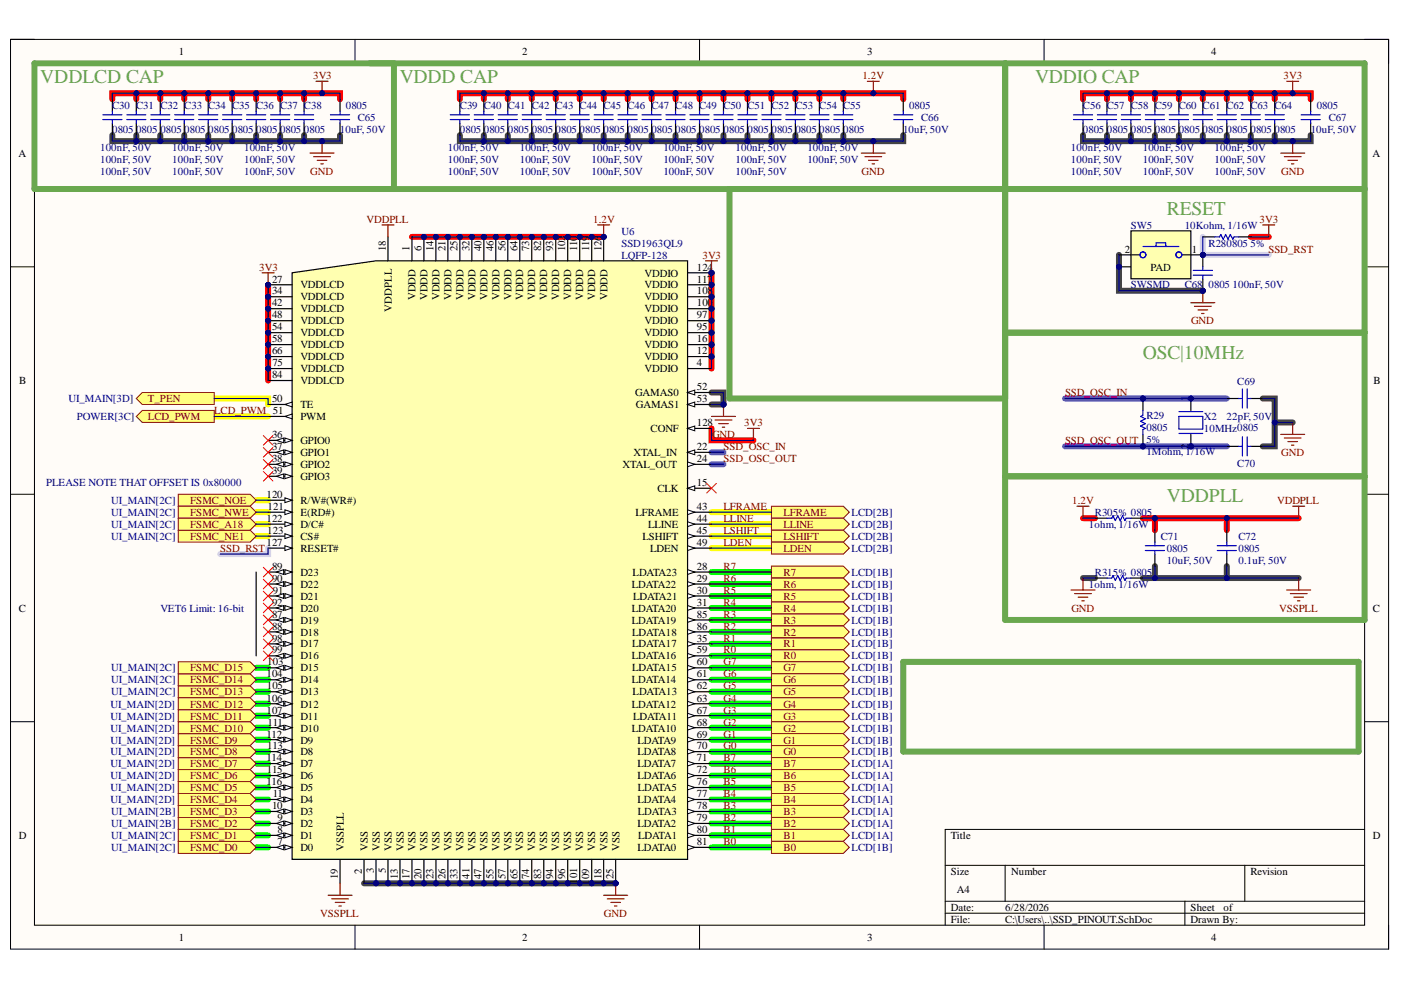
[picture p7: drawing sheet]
<svg xmlns="http://www.w3.org/2000/svg" width="297mm" height="210mm" viewBox="0 0 297 210" stroke-linecap="round" stroke-linejoin="round" font-family="sans-serif">
<defs><g id="words">
<g font-size="4.1" fill="#6aa84f">
<text x="8.5" y="17.7">VDDLCD CAP</text>
<text x="84.7" y="17.7">VDDD CAP</text>
<text x="219.5" y="17.7">VDDIO CAP</text>
<text x="247.4" y="45.5">RESET</text>
<text x="242.3" y="76">OSC|10MHz</text>
<text x="247.4" y="106.4">VDDPLL</text>
</g>
<g font-size="2.3">
<text x="37.9" y="11.7">1</text>
<text x="110.7" y="11.7">2</text>
<text x="183.9" y="11.7">3</text>
<text x="256.8" y="11.7">4</text>
<text x="3.9" y="33.3">A</text>
<text x="291" y="33.3">A</text>
<text x="81.8" y="53.3" transform="rotate(-90 81.8 53.3)">18</text>
<text x="86.9" y="53.3" transform="rotate(-90 86.9 53.3)">1</text>
<text x="89.4" y="53.3" transform="rotate(-90 89.4 53.3)">6</text>
<text x="91.9" y="53.3" transform="rotate(-90 91.9 53.3)">14</text>
<text x="94.5" y="53.3" transform="rotate(-90 94.5 53.3)">21</text>
<text x="97" y="53.3" transform="rotate(-90 97 53.3)">25</text>
<text x="99.5" y="53.3" transform="rotate(-90 99.5 53.3)">32</text>
<text x="102.1" y="53.3" transform="rotate(-90 102.1 53.3)">40</text>
<text x="104.6" y="53.3" transform="rotate(-90 104.6 53.3)">46</text>
<text x="107.2" y="53.3" transform="rotate(-90 107.2 53.3)">56</text>
<text x="109.7" y="53.3" transform="rotate(-90 109.7 53.3)">64</text>
<text x="112.2" y="53.3" transform="rotate(-90 112.2 53.3)">73</text>
<text x="114.8" y="53.3" transform="rotate(-90 114.8 53.3)">82</text>
<text x="117.3" y="53.3" transform="rotate(-90 117.3 53.3)">93</text>
<text x="119.8" y="53.3" transform="rotate(-90 119.8 53.3)">102</text>
<text x="122.4" y="53.3" transform="rotate(-90 122.4 53.3)">110</text>
<text x="124.9" y="53.3" transform="rotate(-90 124.9 53.3)">119</text>
<text x="127.5" y="53.3" transform="rotate(-90 127.5 53.3)">126</text>
<text x="238.5" y="53.6">2</text>
<text x="252.7" y="53.6">1</text>
<text x="57.7" y="59.9">27</text>
<text x="136.7" y="58.6">VDDIO</text>
<text x="147.7" y="57.4">124</text>
<text x="147.7" y="59.9">117</text>
<text x="243.9" y="57.4">PAD</text>
<text x="57.7" y="62.4">34</text>
<text x="57.7" y="65">42</text>
<text x="63.7" y="61.2">VDDLCD</text>
<text x="63.7" y="63.7">VDDLCD</text>
<text x="88.1" y="63.6" transform="rotate(-90 88.1 63.6)">VDDD</text>
<text x="90.7" y="63.6" transform="rotate(-90 90.7 63.6)">VDDD</text>
<text x="93.2" y="63.6" transform="rotate(-90 93.2 63.6)">VDDD</text>
<text x="95.7" y="63.6" transform="rotate(-90 95.7 63.6)">VDDD</text>
<text x="98.3" y="63.6" transform="rotate(-90 98.3 63.6)">VDDD</text>
<text x="100.8" y="63.6" transform="rotate(-90 100.8 63.6)">VDDD</text>
<text x="103.3" y="63.6" transform="rotate(-90 103.3 63.6)">VDDD</text>
<text x="105.9" y="63.6" transform="rotate(-90 105.9 63.6)">VDDD</text>
<text x="108.4" y="63.6" transform="rotate(-90 108.4 63.6)">VDDD</text>
<text x="111" y="63.6" transform="rotate(-90 111 63.6)">VDDD</text>
<text x="113.5" y="63.6" transform="rotate(-90 113.5 63.6)">VDDD</text>
<text x="116" y="63.6" transform="rotate(-90 116 63.6)">VDDD</text>
<text x="118.6" y="63.6" transform="rotate(-90 118.6 63.6)">VDDD</text>
<text x="121.1" y="63.6" transform="rotate(-90 121.1 63.6)">VDDD</text>
<text x="123.6" y="63.6" transform="rotate(-90 123.6 63.6)">VDDD</text>
<text x="126.2" y="63.6" transform="rotate(-90 126.2 63.6)">VDDD</text>
<text x="128.8" y="63.6" transform="rotate(-90 128.8 63.6)">VDDD</text>
<text x="136.7" y="61.2">VDDIO</text>
<text x="136.7" y="63.7">VDDIO</text>
<text x="147.7" y="62.4">108</text>
<text x="147.7" y="65">100</text>
<text x="57.7" y="67.5">48</text>
<text x="57.7" y="70">54</text>
<text x="63.7" y="66.2">VDDLCD</text>
<text x="63.7" y="68.8">VDDLCD</text>
<text x="63.7" y="71.3">VDDLCD</text>
<text x="83" y="66.1" transform="rotate(-90 83 66.1)">VDDPLL</text>
<text x="136.7" y="71.3">VDDIO</text>
<text x="136.7" y="66.2">VDDIO</text>
<text x="136.7" y="68.8">VDDIO</text>
<text x="147.7" y="70">95</text>
<text x="147.7" y="67.5">97</text>
<text x="57.7" y="72.6">58</text>
<text x="57.7" y="75.1">66</text>
<text x="57.8" y="77.6">75</text>
<text x="63.7" y="73.8">VDDLCD</text>
<text x="63.7" y="76.4">VDDLCD</text>
<text x="136.7" y="76.4">VDDIO</text>
<text x="136.7" y="73.8">VDDIO</text>
<text x="147.7" y="77.6">4</text>
<text x="147.7" y="75.1">12</text>
<text x="147.7" y="72.6">16</text>
<text x="4.1" y="81.4">B</text>
<text x="57.7" y="80.2">84</text>
<text x="63.7" y="81.4">VDDLCD</text>
<text x="63.7" y="78.9">VDDLCD</text>
<text x="134.6" y="84">GAMAS0</text>
<text x="136.7" y="78.9">VDDIO</text>
<text x="147.7" y="82.7">52</text>
<text x="291.2" y="81.4">B</text>
<text x="57.7" y="85.2">50</text>
<text x="63.7" y="86.5">TE</text>
<text x="63.7" y="89.1">PWM</text>
<text x="134.8" y="86.5">GAMAS1</text>
<text x="147.7" y="85.2">53</text>
<text x="252" y="85" transform="rotate(-90 252 85)">1</text>
<text x="57.7" y="92.9">36</text>
<text x="57.7" y="95.5">37</text>
<text x="63.7" y="94.2">GPIO0</text>
<text x="137.9" y="91.7">CONF</text>
<text x="147.7" y="95.5">22</text>
<text x="147.7" y="90.4">128</text>
<text x="252" y="95.2" transform="rotate(-90 252 95.2)">2</text>
<text x="57.7" y="98">38</text>
<text x="57.7" y="100.5">39</text>
<text x="63.7" y="96.7">GPIO1</text>
<text x="63.7" y="99.3">GPIO2</text>
<text x="63.7" y="101.8">GPIO3</text>
<text x="132" y="99.3">XTAL_OUT</text>
<text x="134.3" y="96.7">XTAL_IN</text>
<text x="147.7" y="98">24</text>
<text x="56.5" y="105.6">120</text>
<text x="63.7" y="106.9">R/W#(WR#)</text>
<text x="139.4" y="104.3">CLK</text>
<text x="147.7" y="103.1">15</text>
<text x="56.5" y="110.7">122</text>
<text x="56.7" y="113.2">123</text>
<text x="56.7" y="108.1">121</text>
<text x="63.7" y="111.9">D/C#</text>
<text x="63.7" y="109.4">E(RD#)</text>
<text x="134.7" y="109.4">LFRAME</text>
<text x="137.4" y="111.9">LLINE</text>
<text x="147.7" y="108.1">43</text>
<text x="147.7" y="110.7">44</text>
<text x="147.7" y="113.2">45</text>
<text x="56.5" y="115.7">127</text>
<text x="63.7" y="117">RESET#</text>
<text x="63.7" y="114.5">CS#</text>
<text x="136.2" y="114.5">LSHIFT</text>
<text x="137.8" y="117">LDEN</text>
<text x="147.7" y="115.7">49</text>
<text x="57.7" y="123.3">90</text>
<text x="57.7" y="120.8">89</text>
<text x="57.8" y="125.9">91</text>
<text x="63.7" y="124.6">D22</text>
<text x="63.7" y="122.1">D23</text>
<text x="134" y="124.6">LDATA22</text>
<text x="134.1" y="122.1">LDATA23</text>
<text x="147.7" y="120.8">28</text>
<text x="147.7" y="123.3">29</text>
<text x="147.7" y="125.9">30</text>
<text x="4" y="129.7">C</text>
<text x="57.7" y="128.4">92</text>
<text x="57.7" y="130.9">87</text>
<text x="63.7" y="129.7">D20</text>
<text x="63.7" y="127.1">D21</text>
<text x="134" y="129.7">LDATA20</text>
<text x="134.2" y="127.1">LDATA21</text>
<text x="147.7" y="128.4">31</text>
<text x="147.7" y="130.9">85</text>
<text x="291.1" y="129.7">C</text>
<text x="57.7" y="133.5">88</text>
<text x="57.7" y="136">98</text>
<text x="63.7" y="134.7">D18</text>
<text x="63.7" y="132.2">D19</text>
<text x="63.7" y="137.3">D17</text>
<text x="134" y="132.2">LDATA19</text>
<text x="134" y="137.3">LDATA17</text>
<text x="134" y="134.7">LDATA18</text>
<text x="147.7" y="136">35</text>
<text x="147.7" y="133.5">86</text>
<text x="56.5" y="143.6">104</text>
<text x="56.7" y="141.1">103</text>
<text x="57.7" y="138.5">99</text>
<text x="63.7" y="142.4">D15</text>
<text x="63.7" y="139.8">D16</text>
<text x="134" y="139.8">LDATA16</text>
<text x="134" y="142.4">LDATA15</text>
<text x="147.7" y="138.5">59</text>
<text x="147.7" y="141.1">60</text>
<text x="147.7" y="143.6">61</text>
<text x="56.5" y="148.8">106</text>
<text x="56.6" y="146.2">105</text>
<text x="63.7" y="147.4">D13</text>
<text x="63.7" y="144.9">D14</text>
<text x="134" y="144.9">LDATA14</text>
<text x="134.1" y="147.4">LDATA13</text>
<text x="147.7" y="146.2">62</text>
<text x="147.7" y="148.8">63</text>
<text x="56.5" y="151.3">107</text>
<text x="56.7" y="153.8">111</text>
<text x="63.7" y="155.1">D10</text>
<text x="63.7" y="152.6">D11</text>
<text x="63.7" y="150">D12</text>
<text x="134" y="150">LDATA12</text>
<text x="134" y="155.1">LDATA10</text>
<text x="134.2" y="152.6">LDATA11</text>
<text x="147.7" y="153.8">68</text>
<text x="147.7" y="151.3">67</text>
<text x="56.5" y="161.4">114</text>
<text x="56.5" y="156.4">112</text>
<text x="56.7" y="158.9">113</text>
<text x="63.7" y="160.2">D8</text>
<text x="63.7" y="157.6">D9</text>
<text x="135.1" y="160.2">LDATA8</text>
<text x="135.1" y="157.6">LDATA9</text>
<text x="147.7" y="161.4">71</text>
<text x="147.7" y="158.9">70</text>
<text x="147.7" y="156.4">69</text>
<text x="56.5" y="166.5">116</text>
<text x="56.6" y="164">115</text>
<text x="63.7" y="167.8">D5</text>
<text x="63.7" y="165.2">D6</text>
<text x="63.7" y="162.7">D7</text>
<text x="135.1" y="165.2">LDATA6</text>
<text x="135.1" y="162.7">LDATA7</text>
<text x="135.2" y="167.8">LDATA5</text>
<text x="147.7" y="166.5">76</text>
<text x="147.7" y="164">72</text>
<text x="57.7" y="171.6">10</text>
<text x="57.8" y="169">11</text>
<text x="63.7" y="172.8">D3</text>
<text x="63.7" y="170.3">D4</text>
<text x="135.1" y="170.3">LDATA4</text>
<text x="135.2" y="172.8">LDATA3</text>
<text x="147.7" y="171.6">78</text>
<text x="147.7" y="169">77</text>
<text x="4" y="177.9">D</text>
<text x="58.9" y="179.2">7</text>
<text x="58.9" y="176.6">8</text>
<text x="58.9" y="174.1">9</text>
<text x="63.7" y="177.9">D1</text>
<text x="63.7" y="175.4">D2</text>
<text x="135.1" y="175.4">LDATA2</text>
<text x="135.3" y="177.9">LDATA1</text>
<text x="147.7" y="179.2">81</text>
<text x="147.7" y="176.6">80</text>
<text x="147.7" y="174.1">79</text>
<text x="201.6" y="177.9">Title</text>
<text x="291.1" y="177.9">D</text>
<text x="63.7" y="180.5">D0</text>
<text x="72.9" y="180.5" transform="rotate(-90 72.9 180.5)">VSSPLL</text>
<text x="76.7" y="185.3" transform="rotate(-90 76.7 185.3)">2</text>
<text x="78" y="180.5" transform="rotate(-90 78 180.5)">VSS</text>
<text x="79.2" y="185.2" transform="rotate(-90 79.2 185.2)">3</text>
<text x="80.5" y="180.5" transform="rotate(-90 80.5 180.5)">VSS</text>
<text x="81.8" y="185.2" transform="rotate(-90 81.8 185.2)">5</text>
<text x="83" y="180.5" transform="rotate(-90 83 180.5)">VSS</text>
<text x="85.6" y="180.5" transform="rotate(-90 85.6 180.5)">VSS</text>
<text x="88.1" y="180.5" transform="rotate(-90 88.1 180.5)">VSS</text>
<text x="90.7" y="180.5" transform="rotate(-90 90.7 180.5)">VSS</text>
<text x="93.2" y="180.5" transform="rotate(-90 93.2 180.5)">VSS</text>
<text x="95.7" y="180.5" transform="rotate(-90 95.7 180.5)">VSS</text>
<text x="98.3" y="180.5" transform="rotate(-90 98.3 180.5)">VSS</text>
<text x="100.8" y="180.5" transform="rotate(-90 100.8 180.5)">VSS</text>
<text x="103.3" y="180.5" transform="rotate(-90 103.3 180.5)">VSS</text>
<text x="105.9" y="180.5" transform="rotate(-90 105.9 180.5)">VSS</text>
<text x="108.4" y="180.5" transform="rotate(-90 108.4 180.5)">VSS</text>
<text x="111" y="180.5" transform="rotate(-90 111 180.5)">VSS</text>
<text x="113.5" y="180.5" transform="rotate(-90 113.5 180.5)">VSS</text>
<text x="116" y="180.5" transform="rotate(-90 116 180.5)">VSS</text>
<text x="118.6" y="180.5" transform="rotate(-90 118.6 180.5)">VSS</text>
<text x="121.1" y="180.5" transform="rotate(-90 121.1 180.5)">VSS</text>
<text x="123.6" y="180.5" transform="rotate(-90 123.6 180.5)">VSS</text>
<text x="126.2" y="180.5" transform="rotate(-90 126.2 180.5)">VSS</text>
<text x="128.8" y="180.5" transform="rotate(-90 128.8 180.5)">VSS</text>
<text x="131.3" y="180.5" transform="rotate(-90 131.3 180.5)">VSS</text>
<text x="135.1" y="180.5">LDATA0</text>
<text x="201.6" y="185.5">Size</text>
<text x="214.4" y="185.5">Number</text>
<text x="265.1" y="185.5">Revision</text>
<text x="71.6" y="186.4" transform="rotate(-90 71.6 186.4)">19</text>
<text x="84.3" y="186.4" transform="rotate(-90 84.3 186.4)">13</text>
<text x="86.9" y="186.4" transform="rotate(-90 86.9 186.4)">17</text>
<text x="89.4" y="186.4" transform="rotate(-90 89.4 186.4)">20</text>
<text x="91.9" y="186.4" transform="rotate(-90 91.9 186.4)">23</text>
<text x="94.5" y="186.4" transform="rotate(-90 94.5 186.4)">26</text>
<text x="97" y="186.4" transform="rotate(-90 97 186.4)">33</text>
<text x="99.5" y="186.3" transform="rotate(-90 99.5 186.3)">41</text>
<text x="102.1" y="186.4" transform="rotate(-90 102.1 186.4)">47</text>
<text x="104.6" y="186.4" transform="rotate(-90 104.6 186.4)">55</text>
<text x="107.2" y="186.4" transform="rotate(-90 107.2 186.4)">57</text>
<text x="109.7" y="186.4" transform="rotate(-90 109.7 186.4)">65</text>
<text x="112.2" y="186.4" transform="rotate(-90 112.2 186.4)">74</text>
<text x="114.8" y="186.4" transform="rotate(-90 114.8 186.4)">83</text>
<text x="117.3" y="186.4" transform="rotate(-90 117.3 186.4)">94</text>
<text x="119.8" y="186.4" transform="rotate(-90 119.8 186.4)">96</text>
<text x="122.4" y="187.4" transform="rotate(-90 122.4 187.4)">101</text>
<text x="124.9" y="187.5" transform="rotate(-90 124.9 187.5)">109</text>
<text x="127.5" y="187.5" transform="rotate(-90 127.5 187.5)">118</text>
<text x="130.1" y="187.5" transform="rotate(-90 130.1 187.5)">125</text>
<text x="202.9" y="189.3">A4</text>
<text x="201.6" y="193.1">Date:</text>
<text x="201.6" y="195.7">File:</text>
<text x="213.1" y="193.1">6/28/2026</text>
<text x="213.1" y="195.7">C:\Users\..\SSD_PINOUT.SchDoc</text>
<text x="252.4" y="193.1">Sheet</text>
<text x="252.4" y="195.7">Drawn By:</text>
<text x="259.4" y="193.1">of</text>
<text x="37.9" y="199.5">1</text>
<text x="110.7" y="199.5">2</text>
<text x="183.9" y="199.5">3</text>
<text x="256.8" y="199.5">4</text>
</g>
<g font-size="2.3" fill="#800000">
<text x="66.4" y="16.7">3V3</text>
<text x="182.8" y="16.7">1.2V</text>
<text x="272.1" y="16.7">3V3</text>
<text x="65.8" y="37.1">GND</text>
<text x="182.7" y="37.1">GND</text>
<text x="271.6" y="37.1">GND</text>
<text x="77.7" y="47.2">VDDPLL</text>
<text x="125.8" y="47.2">1.2V</text>
<text x="267.1" y="47.2">3V3</text>
<text x="268.9" y="53.6">SSD_RST</text>
<text x="55" y="57.4">3V3</text>
<text x="148.9" y="54.8">3V3</text>
<text x="252.5" y="68.8">GND</text>
<text x="225.8" y="84">SSD_OSC_IN</text>
<text x="31.4" y="85.2">T_PEN</text>
<text x="31.4" y="89.1">LCD_PWM</text>
<text x="45.4" y="87.8">LCD_PWM 51</text>
<text x="151" y="92.9">GND</text>
<text x="153.4" y="95.5">SSD_OSC_IN</text>
<text x="157.8" y="90.4">3V3</text>
<text x="225.8" y="94.2">SSD_OSC_OUT</text>
<text x="153.4" y="98">SSD_OSC_OUT</text>
<text x="271.6" y="96.7">GND</text>
<text x="40.3" y="106.9">FSMC_NOE</text>
<text x="227.3" y="106.9">1.2V</text>
<text x="270.8" y="106.9">VDDPLL</text>
<text x="40.3" y="109.4">FSMC_NWE</text>
<text x="40.3" y="111.9">FSMC_A18</text>
<text x="153.4" y="108.1">LFRAME</text>
<text x="153.4" y="110.7">LLINE</text>
<text x="153.4" y="113.2">LSHIFT</text>
<text x="166.1" y="109.4">LFRAME</text>
<text x="166.1" y="111.9">LLINE</text>
<text x="40.3" y="114.5">FSMC_NE1</text>
<text x="46.7" y="117">SSD_RST</text>
<text x="153.4" y="115.7">LDEN</text>
<text x="166.1" y="114.5">LSHIFT</text>
<text x="166.1" y="117">LDEN</text>
<text x="153.4" y="120.8">R7</text>
<text x="153.4" y="123.3">R6</text>
<text x="153.4" y="125.9">R5</text>
<text x="166.1" y="122.1">R7</text>
<text x="166.1" y="124.6">R6</text>
<text x="153.4" y="128.4">R4</text>
<text x="153.4" y="130.9">R3</text>
<text x="166.1" y="127.1">R5</text>
<text x="166.1" y="129.7">R4</text>
<text x="227.2" y="129.7">GND</text>
<text x="271.2" y="129.7">VSSPLL</text>
<text x="153.4" y="133.5">R2</text>
<text x="153.4" y="136">R1</text>
<text x="166.1" y="132.2">R3</text>
<text x="166.1" y="134.7">R2</text>
<text x="166.1" y="137.3">R1</text>
<text x="40.3" y="142.4">FSMC_D15</text>
<text x="153.4" y="138.5">R0</text>
<text x="153.4" y="141.1">G7</text>
<text x="153.4" y="143.6">G6</text>
<text x="166.1" y="139.8">R0</text>
<text x="166.1" y="142.4">G7</text>
<text x="40.3" y="147.4">FSMC_D13</text>
<text x="40.3" y="144.9">FSMC_D14</text>
<text x="153.4" y="146.2">G5</text>
<text x="153.4" y="148.8">G4</text>
<text x="166.1" y="144.9">G6</text>
<text x="166.1" y="147.4">G5</text>
<text x="40.3" y="155.1">FSMC_D10</text>
<text x="40.3" y="152.6">FSMC_D11</text>
<text x="40.3" y="150">FSMC_D12</text>
<text x="153.4" y="151.3">G3</text>
<text x="153.4" y="153.8">G2</text>
<text x="166.1" y="150">G4</text>
<text x="166.1" y="152.6">G3</text>
<text x="166.1" y="155.1">G2</text>
<text x="40.3" y="160.2">FSMC_D8</text>
<text x="40.3" y="157.6">FSMC_D9</text>
<text x="153.4" y="156.4">G1</text>
<text x="153.4" y="158.9">G0</text>
<text x="153.4" y="161.4">B7</text>
<text x="166.1" y="157.6">G1</text>
<text x="166.1" y="160.2">G0</text>
<text x="40.3" y="167.8">FSMC_D5</text>
<text x="40.3" y="165.2">FSMC_D6</text>
<text x="40.3" y="162.7">FSMC_D7</text>
<text x="153.4" y="164">B6</text>
<text x="153.4" y="166.5">B5</text>
<text x="166.1" y="162.7">B7</text>
<text x="166.1" y="165.2">B6</text>
<text x="166.1" y="167.8">B5</text>
<text x="40.3" y="172.8">FSMC_D3</text>
<text x="40.3" y="170.3">FSMC_D4</text>
<text x="153.4" y="169">B4</text>
<text x="153.4" y="171.6">B3</text>
<text x="166.1" y="170.3">B4</text>
<text x="166.1" y="172.8">B3</text>
<text x="40.3" y="175.4">FSMC_D2</text>
<text x="40.3" y="177.9">FSMC_D1</text>
<text x="153.4" y="174.1">B2</text>
<text x="153.4" y="176.6">B1</text>
<text x="153.4" y="179.2">B0</text>
<text x="166.1" y="175.4">B2</text>
<text x="166.1" y="177.9">B1</text>
<text x="40.3" y="180.5">FSMC_D0</text>
<text x="166.1" y="180.5">B0</text>
<text x="67.9" y="194.4">VSSPLL</text>
<text x="128" y="194.4">GND</text>
</g>
<g font-size="2.3" fill="#000080">
<text x="23.8" y="23.1">C30 C31</text>
<text x="34" y="23.1">C32</text>
<text x="39.1" y="23.1">C33</text>
<text x="44.1" y="23.1">C34 C35 C36 C37 C38</text>
<text x="73.3" y="23.1">0805</text>
<text x="97.5" y="23.1">C39</text>
<text x="102.6" y="23.1">C40 C41 C42 C43 C44 C45 C46 C47 C48 C49</text>
<text x="153.4" y="23.1">C50</text>
<text x="158.5" y="23.1">C51</text>
<text x="163.6" y="23.1">C52 C53 C54 C55</text>
<text x="192.7" y="23.1">0805</text>
<text x="229.6" y="23.1">C56 C57 C58 C59 C60 C61 C62 C63 C64</text>
<text x="279.2" y="23.1">0805</text>
<text x="23.8" y="28.1">0805</text>
<text x="28.8" y="28.1">0805</text>
<text x="34" y="28.1">0805</text>
<text x="39.1" y="28.1">0805</text>
<text x="44.1" y="28.1">0805</text>
<text x="49.2" y="28.1">0805</text>
<text x="54.3" y="28.1">0805</text>
<text x="59.4" y="28.1">0805</text>
<text x="64.4" y="28.1">0805</text>
<text x="72.1" y="28.1">10uF, 50V</text>
<text x="75.9" y="25.6">C65</text>
<text x="97.5" y="28.1">0805</text>
<text x="102.6" y="28.1">0805</text>
<text x="107.7" y="28.1">0805</text>
<text x="112.7" y="28.1">0805</text>
<text x="117.8" y="28.1">0805</text>
<text x="122.9" y="28.1">0805</text>
<text x="128" y="28.1">0805</text>
<text x="133" y="28.1">0805</text>
<text x="138.1" y="28.1">0805</text>
<text x="143.2" y="28.1">0805</text>
<text x="148.3" y="28.1">0805</text>
<text x="153.4" y="28.1">0805</text>
<text x="158.5" y="28.1">0805</text>
<text x="163.6" y="28.1">0805</text>
<text x="168.6" y="28.1">0805</text>
<text x="173.7" y="28.1">0805</text>
<text x="178.8" y="28.1">0805</text>
<text x="191.5" y="28.1">10uF, 50V</text>
<text x="195.3" y="25.6">C66</text>
<text x="229.6" y="28.1">0805</text>
<text x="234.7" y="28.1">0805</text>
<text x="239.8" y="28.1">0805</text>
<text x="244.8" y="28.1">0805</text>
<text x="249.9" y="28.1">0805</text>
<text x="255" y="28.1">0805</text>
<text x="260.1" y="28.1">0805</text>
<text x="265.1" y="28.1">0805</text>
<text x="270.2" y="28.1">0805</text>
<text x="277.9" y="28.1">10uF, 50V</text>
<text x="281.7" y="25.6">C67</text>
<text x="21.2" y="32">100nF, 50V</text>
<text x="21.2" y="34.6">100nF, 50V</text>
<text x="36.5" y="32">100nF, 50V</text>
<text x="36.5" y="34.6">100nF, 50V</text>
<text x="51.8" y="32">100nF, 50V</text>
<text x="51.8" y="34.6">100nF, 50V</text>
<text x="95" y="32">100nF, 50V</text>
<text x="95" y="34.6">100nF, 50V</text>
<text x="110.2" y="32">100nF, 50V</text>
<text x="110.2" y="34.6">100nF, 50V</text>
<text x="125.4" y="32">100nF, 50V</text>
<text x="125.4" y="34.6">100nF, 50V</text>
<text x="140.6" y="32">100nF, 50V</text>
<text x="140.6" y="34.6">100nF, 50V</text>
<text x="155.9" y="32">100nF, 50V</text>
<text x="155.9" y="34.6">100nF, 50V</text>
<text x="171.2" y="32">100nF, 50V</text>
<text x="171.2" y="34.6">100nF, 50V</text>
<text x="227.1" y="32">100nF, 50V</text>
<text x="227.1" y="34.6">100nF, 50V</text>
<text x="242.3" y="32">100nF, 50V</text>
<text x="242.3" y="34.6">100nF, 50V</text>
<text x="257.5" y="32">100nF, 50V</text>
<text x="257.5" y="34.6">100nF, 50V</text>
<text x="21.2" y="37.1">100nF, 50V</text>
<text x="36.5" y="37.1">100nF, 50V</text>
<text x="51.8" y="37.1">100nF, 50V</text>
<text x="95" y="37.1">100nF, 50V</text>
<text x="110.2" y="37.1">100nF, 50V</text>
<text x="125.4" y="37.1">100nF, 50V</text>
<text x="140.6" y="37.1">100nF, 50V</text>
<text x="155.9" y="37.1">100nF, 50V</text>
<text x="227.1" y="37.1">100nF, 50V</text>
<text x="242.3" y="37.1">100nF, 50V</text>
<text x="257.5" y="37.1">100nF, 50V</text>
<text x="131.8" y="49.8">U6</text>
<text x="131.8" y="52.3">SSD1963QL9</text>
<text x="239.8" y="48.5">SW5</text>
<text x="251.2" y="48.5">10Kohm, 1/16W</text>
<text x="256.2" y="52.3">R280805</text>
<text x="265.1" y="52.3">5%</text>
<text x="131.8" y="54.8">LQFP-128</text>
<text x="239.8" y="61.2">SWSMD</text>
<text x="251.2" y="61.2">C68</text>
<text x="256.2" y="61.2">0805</text>
<text x="261.3" y="61.2">100nF, 50V</text>
<text x="262.3" y="81.7">C69</text>
<text x="14.5" y="85.2">UI_MAIN[3D]</text>
<text x="16.3" y="89.1">POWER[3C]</text>
<text x="243.1" y="88.9">R29</text>
<text x="255.2" y="89.1">X2</text>
<text x="260.1" y="89.1">22pF, 50V</text>
<text x="243.1" y="91.4">0805</text>
<text x="243.1" y="93.9">5%</text>
<text x="255.2" y="91.7">10MHz0805</text>
<text x="243.1" y="96.5">1Mohm, 1/16W</text>
<text x="262.3" y="99">C70</text>
<text x="9.8" y="103.1">PLEASE NOTE THAT OFFSET IS 0x80000</text>
<text x="23.6" y="106.9">UI_MAIN[2C]</text>
<text x="23.6" y="109.4">UI_MAIN[2C]</text>
<text x="23.6" y="111.9">UI_MAIN[2C]</text>
<text x="180.6" y="109.4">LCD[2B]</text>
<text x="180.6" y="111.9">LCD[2B]</text>
<text x="230.9" y="111.9">1ohm, 1/16W</text>
<text x="232.1" y="109.4">R305% 0805</text>
<text x="23.6" y="114.5">UI_MAIN[2C]</text>
<text x="180.6" y="114.5">LCD[2B]</text>
<text x="180.6" y="117">LCD[2B]</text>
<text x="246.1" y="114.5">C71</text>
<text x="247.4" y="119.5">10uF, 50V</text>
<text x="247.4" y="117">0805</text>
<text x="262.6" y="119.5">0.1uF, 50V</text>
<text x="262.6" y="117">0805</text>
<text x="262.6" y="114.5">C72</text>
<text x="180.6" y="122.1">LCD[1B]</text>
<text x="180.6" y="124.6">LCD[1B]</text>
<text x="230.9" y="124.6">1ohm, 1/16W</text>
<text x="232.1" y="122.1">R315% 0805</text>
<text x="34" y="129.7">VET6 Limit: 16-bit</text>
<text x="180.6" y="127.1">LCD[1B]</text>
<text x="180.6" y="129.7">LCD[1B]</text>
<text x="180.6" y="132.2">LCD[1B]</text>
<text x="180.6" y="134.7">LCD[1B]</text>
<text x="180.6" y="137.3">LCD[1B]</text>
<text x="23.6" y="142.4">UI_MAIN[2C]</text>
<text x="180.6" y="139.8">LCD[1B]</text>
<text x="180.6" y="142.4">LCD[1B]</text>
<text x="23.6" y="147.4">UI_MAIN[2C]</text>
<text x="23.6" y="144.9">UI_MAIN[2C]</text>
<text x="180.6" y="144.9">LCD[1B]</text>
<text x="180.6" y="147.4">LCD[1B]</text>
<text x="23.4" y="155.1">UI_MAIN[2D]</text>
<text x="23.4" y="152.6">UI_MAIN[2D]</text>
<text x="23.4" y="150">UI_MAIN[2D]</text>
<text x="180.6" y="150">LCD[1B]</text>
<text x="180.6" y="152.6">LCD[1B]</text>
<text x="180.6" y="155.1">LCD[1B]</text>
<text x="23.4" y="160.2">UI_MAIN[2D]</text>
<text x="23.4" y="157.6">UI_MAIN[2D]</text>
<text x="180.6" y="157.6">LCD[1B]</text>
<text x="180.6" y="160.2">LCD[1B]</text>
<text x="23.4" y="167.8">UI_MAIN[2D]</text>
<text x="23.4" y="165.2">UI_MAIN[2D]</text>
<text x="23.4" y="162.7">UI_MAIN[2D]</text>
<text x="180.6" y="162.7">LCD[1A]</text>
<text x="180.6" y="165.2">LCD[1A]</text>
<text x="180.6" y="167.8">LCD[1A]</text>
<text x="23.4" y="170.3">UI_MAIN[2D]</text>
<text x="23.6" y="172.8">UI_MAIN[2B]</text>
<text x="180.6" y="170.3">LCD[1A]</text>
<text x="180.6" y="172.8">LCD[1A]</text>
<text x="23.6" y="175.4">UI_MAIN[2B]</text>
<text x="23.6" y="177.9">UI_MAIN[2C]</text>
<text x="180.6" y="175.4">LCD[1A]</text>
<text x="180.6" y="177.9">LCD[1A]</text>
<text x="23.6" y="180.5">UI_MAIN[2C]</text>
<text x="180.6" y="180.5">LCD[1B]</text>
</g>
</g></defs>
<path d="M2.2 8.4h292.2v192.8h-292.2z" fill-rule="evenodd" fill="#fffcf8"/>
<path d="M2.2 8.4h292.2v192.8h-292.2z" fill="none" stroke="#000" stroke-width=".21"/>
<path d="M7.3 13.4h282v182.8h-282z" fill-rule="evenodd" fill="#fffcf8"/>
<g fill="none" stroke="#000" stroke-width=".21">
<path d="M2.2 8.3h5.1M7.3 13.4h282v182.8h-282zM75.3 8.3v5.1M148.3 8.3v5.1M221.4 8.4v5M289.3 8.4h5.1v5M2.2 56.6h5.1M289.3 56.6h5.1M2.2 104.8h5.1M289.3 104.8h5.1M2.2 153h5.1M289.3 153h5.1"/>
<path d="M289.3 175.9h-88.9v20.3M75.3 196.2v5M148.3 196.2v5M200.4 183.5h88.9M200.4 191.1h88.9M200.4 193.6h88.9M213.1 183.5v7.6M221.4 196.2v5M251.2 191.1v5.1M263.9 183.5v7.6M294.4 196.2v5"/>
</g>
<path d="M45.4 84.5h11.4v1.3M45.4 88.3h11.4M54.3 106.1h2.5M54.3 108.6h2.5M54.3 111.1h2.5M54.3 113.7h2.5M150.9 108.6h12.7M150.9 111.1h12.7M150.9 113.7h12.7M150.9 116.2h12.7" fill="none" stroke="#ff0" stroke-width="1.3"/>
<g fill="none" stroke="#f00" stroke-width="1.3">
<path d="M28.9 19.8v1.2M34 19.8v1.2M39.1 19.8v1.2M44.1 19.8v1.2M49.2 19.8v1.2M54.3 19.8v1.2M59.4 19.8v1.2M64.5 19.8v1.2M102.6 19.8v1.2M107.7 19.8v1.2M112.7 19.8v1.2M117.8 19.8v1.2"/>
<path d="M122.9 19.8v1.2M128 19.8v1.2M133.1 19.8v1.2M138.2 19.8v1.2M143.2 19.8v1.2M148.3 19.8v1.2M153.4 19.8v1.2M158.5 19.8v1.2M163.6 19.8v1.2M168.6 19.8v1.2M173.7 19.8v1.2M178.8 19.8v1.2"/>
<path d="M234.7 19.8v1.2M239.8 19.8v1.2M244.9 19.8v1.2M249.9 19.8v1.2M255 19.8v1.2M260.1 19.8v1.2M265.2 19.8v1.2M270.3 19.8v1.2M23.8 21v-1.2h48.3v1.2M97.5 21v-1.2h94v1.2M229.6 21v-1.2h48.3v1.2M87.3 50.2h40.7"/>
<path d="M150.9 57.8v20.3M265.2 50.2h3.8M56.8 60.4v20.3M150.9 90.8v2.6h8.8M229.6 109.9h2.6M242.3 109.9h33.1M244.9 109.9v2.5M260.1 109.9v2.5"/>
</g>
<g fill="none" stroke="#434343" stroke-width="1.3">
<path d="M23.8 28.7v1.2h48.3v-1.2M28.9 28.7v1.2M34 28.7v1.2M39.1 28.7v1.2M44.1 28.7v1.2M49.2 28.7v1.2M54.3 28.7v1.2M59.4 28.7v1.2M64.5 28.7v1.2M97.5 28.7v1.2h94v-1.2M102.6 28.7v1.2M107.7 28.7v1.2"/>
<path d="M112.7 28.7v1.2M117.8 28.7v1.2M122.9 28.7v1.2M128 28.7v1.2M133.1 28.7v1.2M138.2 28.7v1.2M143.2 28.7v1.2M148.3 28.7v1.2M153.4 28.7v1.2M158.5 28.7v1.2M163.6 28.7v1.2M168.6 28.7v1.2"/>
<path d="M173.7 28.7v1.2M178.8 28.7v1.2M229.6 28.7v1.2h48.3v-1.2M234.7 28.7v1.2M239.8 28.7v1.2M244.9 28.7v1.2M249.9 28.7v1.2M255 28.7v1.2M260.1 28.7v1.2M265.2 28.7v1.2M270.3 28.7v1.2M237.2 54v7.7h17.8"/>
<path d="M150.9 83.2h2.5v2.6h-2.5M267.7 84.5h2.6v10.1h-2.6M270.3 89.6h3.8M229.6 122.6h2.6M242.3 122.6h33.1M244.9 120v2.6M260.1 120v2.6M77.2 187.3h53.3"/>
</g>
<path d="M150.9 95.9h2.5M150.9 98.4h2.5M225.8 84.5h34.3M225.8 94.6h34.3" fill="none" stroke="#90f" stroke-width="1.3"/>
<g fill="none" stroke="#0f0" stroke-width="1.3">
<path d="M150.9 121.3h12.7M150.9 123.8h12.7M150.9 126.4h12.7M150.9 128.9h12.7M150.9 131.4h12.7M150.9 134h12.7M150.9 136.5h12.7M150.9 139.1h12.7M54.3 141.6h2.5M54.3 144.1h2.5M54.3 146.7h2.5M54.3 149.2h2.5"/>
<path d="M54.3 151.7h2.5M54.3 154.3h2.5M54.3 156.8h2.5M54.3 159.4h2.5M150.9 141.6h12.7M150.9 144.1h12.7M150.9 146.7h12.7M150.9 149.2h12.7M150.9 151.7h12.7M150.9 154.3h12.7M150.9 156.8h12.7M150.9 159.4h12.7"/>
<path d="M54.3 169.5h2.5M54.3 167h2.5M54.3 164.4h2.5M54.3 161.9h2.5M54.3 179.7h2.6M54.3 177.1h2.6M54.3 174.6h2.6M54.3 172.1h2.6M150.9 179.7h12.7M150.9 177.1h12.7M150.9 174.6h12.7M150.9 172.1h12.7"/>
<path d="M150.9 169.5h12.7M150.9 167h12.7M150.9 164.4h12.7M150.9 161.9h12.7"/>
</g>
<path d="M255 50.2v3.8h14M56.8 116.2v1.3h-10.1" fill="none" stroke="#c9daf8" stroke-width="1.3"/>
<circle cx="79.7" cy="187.3" r=".51" fill="#000080"/>
<circle cx="79.7" cy="187.3" r=".51" fill="none" stroke="#000080" stroke-width=".21"/>
<circle cx="82.3" cy="187.3" r=".51" fill="#000080"/>
<circle cx="82.3" cy="187.3" r=".51" fill="none" stroke="#000080" stroke-width=".21"/>
<circle cx="89.9" cy="50.2" r=".51" fill="#000080"/>
<circle cx="89.9" cy="50.2" r=".51" fill="none" stroke="#000080" stroke-width=".21"/>
<circle cx="150.9" cy="75.6" r=".51" fill="#000080"/>
<circle cx="150.9" cy="75.6" r=".51" fill="none" stroke="#000080" stroke-width=".21"/>
<circle cx="84.8" cy="187.3" r=".51" fill="#000080"/>
<circle cx="84.8" cy="187.3" r=".51" fill="none" stroke="#000080" stroke-width=".21"/>
<circle cx="92.4" cy="50.2" r=".51" fill="#000080"/>
<circle cx="92.4" cy="50.2" r=".51" fill="none" stroke="#000080" stroke-width=".21"/>
<circle cx="150.9" cy="73.1" r=".51" fill="#000080"/>
<circle cx="150.9" cy="73.1" r=".51" fill="none" stroke="#000080" stroke-width=".21"/>
<circle cx="87.3" cy="187.3" r=".51" fill="#000080"/>
<circle cx="87.3" cy="187.3" r=".51" fill="none" stroke="#000080" stroke-width=".21"/>
<circle cx="89.9" cy="187.3" r=".51" fill="#000080"/>
<circle cx="89.9" cy="187.3" r=".51" fill="none" stroke="#000080" stroke-width=".21"/>
<circle cx="95" cy="50.2" r=".51" fill="#000080"/>
<circle cx="95" cy="50.2" r=".51" fill="none" stroke="#000080" stroke-width=".21"/>
<circle cx="92.4" cy="187.3" r=".51" fill="#000080"/>
<circle cx="92.4" cy="187.3" r=".51" fill="none" stroke="#000080" stroke-width=".21"/>
<circle cx="97.5" cy="50.2" r=".51" fill="#000080"/>
<circle cx="97.5" cy="50.2" r=".51" fill="none" stroke="#000080" stroke-width=".21"/>
<circle cx="95" cy="187.3" r=".51" fill="#000080"/>
<circle cx="95" cy="187.3" r=".51" fill="none" stroke="#000080" stroke-width=".21"/>
<circle cx="56.8" cy="60.4" r=".51" fill="#000080"/>
<circle cx="56.8" cy="60.4" r=".51" fill="none" stroke="#000080" stroke-width=".21"/>
<circle cx="100" cy="50.2" r=".51" fill="#000080"/>
<circle cx="100" cy="50.2" r=".51" fill="none" stroke="#000080" stroke-width=".21"/>
<circle cx="97.5" cy="187.3" r=".51" fill="#000080"/>
<circle cx="97.5" cy="187.3" r=".51" fill="none" stroke="#000080" stroke-width=".21"/>
<circle cx="56.8" cy="62.9" r=".51" fill="#000080"/>
<circle cx="56.8" cy="62.9" r=".51" fill="none" stroke="#000080" stroke-width=".21"/>
<circle cx="102.6" cy="50.2" r=".51" fill="#000080"/>
<circle cx="102.6" cy="50.2" r=".51" fill="none" stroke="#000080" stroke-width=".21"/>
<circle cx="100" cy="187.3" r=".51" fill="#000080"/>
<circle cx="100" cy="187.3" r=".51" fill="none" stroke="#000080" stroke-width=".21"/>
<circle cx="56.8" cy="65.5" r=".51" fill="#000080"/>
<circle cx="56.8" cy="65.5" r=".51" fill="none" stroke="#000080" stroke-width=".21"/>
<circle cx="105.1" cy="50.2" r=".51" fill="#000080"/>
<circle cx="105.1" cy="50.2" r=".51" fill="none" stroke="#000080" stroke-width=".21"/>
<circle cx="102.6" cy="187.3" r=".51" fill="#000080"/>
<circle cx="102.6" cy="187.3" r=".51" fill="none" stroke="#000080" stroke-width=".21"/>
<circle cx="56.8" cy="68" r=".51" fill="#000080"/>
<circle cx="56.8" cy="68" r=".51" fill="none" stroke="#000080" stroke-width=".21"/>
<circle cx="56.8" cy="70.5" r=".51" fill="#000080"/>
<circle cx="56.8" cy="70.5" r=".51" fill="none" stroke="#000080" stroke-width=".21"/>
<circle cx="105.1" cy="187.3" r=".51" fill="#000080"/>
<circle cx="105.1" cy="187.3" r=".51" fill="none" stroke="#000080" stroke-width=".21"/>
<circle cx="107.7" cy="50.2" r=".51" fill="#000080"/>
<circle cx="107.7" cy="50.2" r=".51" fill="none" stroke="#000080" stroke-width=".21"/>
<circle cx="107.7" cy="187.3" r=".51" fill="#000080"/>
<circle cx="107.7" cy="187.3" r=".51" fill="none" stroke="#000080" stroke-width=".21"/>
<circle cx="56.8" cy="73.1" r=".51" fill="#000080"/>
<circle cx="56.8" cy="73.1" r=".51" fill="none" stroke="#000080" stroke-width=".21"/>
<circle cx="110.2" cy="50.2" r=".51" fill="#000080"/>
<circle cx="110.2" cy="50.2" r=".51" fill="none" stroke="#000080" stroke-width=".21"/>
<circle cx="120.4" cy="187.3" r=".51" fill="#000080"/>
<circle cx="120.4" cy="187.3" r=".51" fill="none" stroke="#000080" stroke-width=".21"/>
<circle cx="150.9" cy="70.5" r=".51" fill="#000080"/>
<circle cx="150.9" cy="70.5" r=".51" fill="none" stroke="#000080" stroke-width=".21"/>
<circle cx="117.8" cy="187.3" r=".51" fill="#000080"/>
<circle cx="117.8" cy="187.3" r=".51" fill="none" stroke="#000080" stroke-width=".21"/>
<circle cx="117.8" cy="50.2" r=".51" fill="#000080"/>
<circle cx="117.8" cy="50.2" r=".51" fill="none" stroke="#000080" stroke-width=".21"/>
<circle cx="115.3" cy="187.3" r=".51" fill="#000080"/>
<circle cx="115.3" cy="187.3" r=".51" fill="none" stroke="#000080" stroke-width=".21"/>
<circle cx="115.3" cy="50.2" r=".51" fill="#000080"/>
<circle cx="115.3" cy="50.2" r=".51" fill="none" stroke="#000080" stroke-width=".21"/>
<circle cx="56.8" cy="78.1" r=".51" fill="#000080"/>
<circle cx="56.8" cy="78.1" r=".51" fill="none" stroke="#000080" stroke-width=".21"/>
<circle cx="112.7" cy="187.3" r=".51" fill="#000080"/>
<circle cx="112.7" cy="187.3" r=".51" fill="none" stroke="#000080" stroke-width=".21"/>
<circle cx="112.7" cy="50.2" r=".51" fill="#000080"/>
<circle cx="112.7" cy="50.2" r=".51" fill="none" stroke="#000080" stroke-width=".21"/>
<circle cx="56.8" cy="75.6" r=".51" fill="#000080"/>
<circle cx="56.8" cy="75.6" r=".51" fill="none" stroke="#000080" stroke-width=".21"/>
<circle cx="110.2" cy="187.3" r=".51" fill="#000080"/>
<circle cx="110.2" cy="187.3" r=".51" fill="none" stroke="#000080" stroke-width=".21"/>
<circle cx="128" cy="50.2" r=".51" fill="#000080"/>
<circle cx="128" cy="50.2" r=".51" fill="none" stroke="#000080" stroke-width=".21"/>
<circle cx="130.5" cy="187.3" r=".51" fill="#000080"/>
<circle cx="130.5" cy="187.3" r=".51" fill="none" stroke="#000080" stroke-width=".21"/>
<circle cx="150.9" cy="57.8" r=".51" fill="#000080"/>
<circle cx="150.9" cy="57.8" r=".51" fill="none" stroke="#000080" stroke-width=".21"/>
<circle cx="125.4" cy="50.2" r=".51" fill="#000080"/>
<circle cx="125.4" cy="50.2" r=".51" fill="none" stroke="#000080" stroke-width=".21"/>
<circle cx="128" cy="187.3" r=".51" fill="#000080"/>
<circle cx="128" cy="187.3" r=".51" fill="none" stroke="#000080" stroke-width=".21"/>
<circle cx="150.9" cy="60.4" r=".51" fill="#000080"/>
<circle cx="150.9" cy="60.4" r=".51" fill="none" stroke="#000080" stroke-width=".21"/>
<circle cx="122.9" cy="50.2" r=".51" fill="#000080"/>
<circle cx="122.9" cy="50.2" r=".51" fill="none" stroke="#000080" stroke-width=".21"/>
<circle cx="125.4" cy="187.3" r=".51" fill="#000080"/>
<circle cx="125.4" cy="187.3" r=".51" fill="none" stroke="#000080" stroke-width=".21"/>
<circle cx="150.9" cy="62.9" r=".51" fill="#000080"/>
<circle cx="150.9" cy="62.9" r=".51" fill="none" stroke="#000080" stroke-width=".21"/>
<circle cx="120.4" cy="50.2" r=".51" fill="#000080"/>
<circle cx="120.4" cy="50.2" r=".51" fill="none" stroke="#000080" stroke-width=".21"/>
<circle cx="122.9" cy="187.3" r=".51" fill="#000080"/>
<circle cx="122.9" cy="187.3" r=".51" fill="none" stroke="#000080" stroke-width=".21"/>
<circle cx="150.9" cy="65.5" r=".51" fill="#000080"/>
<circle cx="150.9" cy="65.5" r=".51" fill="none" stroke="#000080" stroke-width=".21"/>
<circle cx="150.9" cy="68" r=".51" fill="#000080"/>
<circle cx="150.9" cy="68" r=".51" fill="none" stroke="#000080" stroke-width=".21"/>
<path d="M61.9 57.8l17.8-2.5h66.1v126.9h-83.9z" fill-rule="evenodd" fill="#ffffb0"/>
<path d="M61.9 57.8l17.8-2.5h66.1v126.9h-83.9zM87.3 50.2v5.1M77.2 182.2v5.1M79.7 182.2v5.1" fill="none" stroke="#000" stroke-width=".25"/>
<circle cx="79.7" cy="187.3" r=".51" fill="#000080"/>
<circle cx="79.7" cy="187.3" r=".51" fill="none" stroke="#000080" stroke-width=".21"/>
<path d="M145.8 78.1h5.1M82.3 182.2v5.1" fill="none" stroke="#000" stroke-width=".25"/>
<circle cx="82.3" cy="187.3" r=".51" fill="#000080"/>
<circle cx="82.3" cy="187.3" r=".51" fill="none" stroke="#000080" stroke-width=".21"/>
<path d="M89.9 50.2v5.1" fill="none" stroke="#000" stroke-width=".25"/>
<circle cx="89.9" cy="50.2" r=".51" fill="#000080"/>
<circle cx="89.9" cy="50.2" r=".51" fill="none" stroke="#000080" stroke-width=".21"/>
<path d="M56.9 179.7h5" fill="none" stroke="#000" stroke-width=".25"/>
<path d="M60.4 179.2l1.5 .5-1.5 .5z" fill="#f8fcff"/>
<path d="M60.4 179.2l1.5 .5-1.5 .5z" fill="none" stroke="#000" stroke-width=".21"/>
<path d="M58.6 179.7l1.6-.5v1z" fill="#f8fcff"/>
<path d="M58.6 179.7l1.6-.5v1z" fill="none" stroke="#000" stroke-width=".21"/>
<path d="M56.9 177.1h5" fill="none" stroke="#000" stroke-width=".25"/>
<path d="M60.4 176.6l1.5 .5-1.5 .5z" fill="#f8fcff"/>
<path d="M60.4 176.6l1.5 .5-1.5 .5z" fill="none" stroke="#000" stroke-width=".21"/>
<path d="M58.6 177.1l1.6-.5v1z" fill="#f8fcff"/>
<path d="M58.6 177.1l1.6-.5v1z" fill="none" stroke="#000" stroke-width=".21"/>
<path d="M56.9 174.6h5" fill="none" stroke="#000" stroke-width=".25"/>
<path d="M60.4 174.1l1.5 .5-1.5 .5z" fill="#f8fcff"/>
<path d="M60.4 174.1l1.5 .5-1.5 .5z" fill="none" stroke="#000" stroke-width=".21"/>
<path d="M58.6 174.6l1.6-.5v1z" fill="#f8fcff"/>
<path d="M58.6 174.6l1.6-.5v1z" fill="none" stroke="#000" stroke-width=".21"/>
<path d="M56.8 172.1h5.1" fill="none" stroke="#000" stroke-width=".25"/>
<path d="M60.4 171.5l1.5 .6-1.5 .5z" fill="#f8fcff"/>
<path d="M60.4 171.5l1.5 .6-1.5 .5z" fill="none" stroke="#000" stroke-width=".21"/>
<path d="M58.6 172.1l1.6-.6v1.1z" fill="#f8fcff"/>
<path d="M58.6 172.1l1.6-.6v1.1z" fill="none" stroke="#000" stroke-width=".21"/>
<path d="M56.8 169.5h5.1" fill="none" stroke="#000" stroke-width=".25"/>
<path d="M60.4 169l1.5 .5-1.5 .5z" fill="#f8fcff"/>
<path d="M60.4 169l1.5 .5-1.5 .5z" fill="none" stroke="#000" stroke-width=".21"/>
<path d="M58.6 169.5l1.6-.5v1z" fill="#f8fcff"/>
<path d="M58.6 169.5l1.6-.5v1z" fill="none" stroke="#000" stroke-width=".21"/>
<path d="M145.8 75.6h5.1" fill="none" stroke="#000" stroke-width=".25"/>
<circle cx="150.9" cy="75.6" r=".51" fill="#000080"/>
<circle cx="150.9" cy="75.6" r=".51" fill="none" stroke="#000080" stroke-width=".21"/>
<path d="M84.8 182.2v5.1" fill="none" stroke="#000" stroke-width=".25"/>
<circle cx="84.8" cy="187.3" r=".51" fill="#000080"/>
<circle cx="84.8" cy="187.3" r=".51" fill="none" stroke="#000080" stroke-width=".21"/>
<path d="M92.4 50.2v5.1" fill="none" stroke="#000" stroke-width=".25"/>
<circle cx="92.4" cy="50.2" r=".51" fill="#000080"/>
<circle cx="92.4" cy="50.2" r=".51" fill="none" stroke="#000080" stroke-width=".21"/>
<path d="M145.8 103.5h5.1" fill="none" stroke="#000" stroke-width=".25"/>
<path d="M145.8 103.5l1.5-.5v1z" fill="#f8fcff"/>
<path d="M145.8 103.5l1.5-.5v1z" fill="none" stroke="#000" stroke-width=".21"/>
<path d="M145.8 73.1h5.1" fill="none" stroke="#000" stroke-width=".25"/>
<circle cx="150.9" cy="73.1" r=".51" fill="#000080"/>
<circle cx="150.9" cy="73.1" r=".51" fill="none" stroke="#000080" stroke-width=".21"/>
<path d="M87.3 182.2v5.1" fill="none" stroke="#000" stroke-width=".25"/>
<circle cx="87.3" cy="187.3" r=".51" fill="#000080"/>
<circle cx="87.3" cy="187.3" r=".51" fill="none" stroke="#000080" stroke-width=".21"/>
<path d="M82.3 50.2v5.1M72.1 182.2v5.1M89.9 182.2v5.1" fill="none" stroke="#000" stroke-width=".25"/>
<circle cx="89.9" cy="187.3" r=".51" fill="#000080"/>
<circle cx="89.9" cy="187.3" r=".51" fill="none" stroke="#000080" stroke-width=".21"/>
<path d="M95 50.2v5.1" fill="none" stroke="#000" stroke-width=".25"/>
<circle cx="95" cy="50.2" r=".51" fill="#000080"/>
<circle cx="95" cy="50.2" r=".51" fill="none" stroke="#000080" stroke-width=".21"/>
<path d="M145.8 95.9h5.1" fill="none" stroke="#000" stroke-width=".25"/>
<path d="M145.8 95.9l1.5-.5v1z" fill="#f8fcff"/>
<path d="M145.8 95.9l1.5-.5v1z" fill="none" stroke="#000" stroke-width=".21"/>
<path d="M92.4 182.2v5.1" fill="none" stroke="#000" stroke-width=".25"/>
<circle cx="92.4" cy="187.3" r=".51" fill="#000080"/>
<circle cx="92.4" cy="187.3" r=".51" fill="none" stroke="#000080" stroke-width=".21"/>
<path d="M145.8 98.4h5.1" fill="none" stroke="#000" stroke-width=".25"/>
<path d="M145.8 97.9l1.5 .5-1.5 .6z" fill="#f8fcff"/>
<path d="M145.8 97.9l1.5 .5-1.5 .6z" fill="none" stroke="#000" stroke-width=".21"/>
<path d="M97.5 50.2v5.1" fill="none" stroke="#000" stroke-width=".25"/>
<circle cx="97.5" cy="50.2" r=".51" fill="#000080"/>
<circle cx="97.5" cy="50.2" r=".51" fill="none" stroke="#000080" stroke-width=".21"/>
<path d="M95 182.2v5.1" fill="none" stroke="#000" stroke-width=".25"/>
<circle cx="95" cy="187.3" r=".51" fill="#000080"/>
<circle cx="95" cy="187.3" r=".51" fill="none" stroke="#000080" stroke-width=".21"/>
<path d="M56.8 60.4h5.1" fill="none" stroke="#000" stroke-width=".25"/>
<circle cx="56.8" cy="60.4" r=".51" fill="#000080"/>
<circle cx="56.8" cy="60.4" r=".51" fill="none" stroke="#000080" stroke-width=".21"/>
<path d="M145.8 121.3h5.1" fill="none" stroke="#000" stroke-width=".25"/>
<path d="M145.8 120.8l1.5 .5-1.5 .5z" fill="#f8fcff"/>
<path d="M145.8 120.8l1.5 .5-1.5 .5z" fill="none" stroke="#000" stroke-width=".21"/>
<path d="M145.8 123.8h5.1" fill="none" stroke="#000" stroke-width=".25"/>
<path d="M145.8 123.3l1.5 .5-1.5 .5z" fill="#f8fcff"/>
<path d="M145.8 123.3l1.5 .5-1.5 .5z" fill="none" stroke="#000" stroke-width=".21"/>
<path d="M145.8 126.4h5.1" fill="none" stroke="#000" stroke-width=".25"/>
<path d="M145.8 125.9l1.5 .5-1.5 .5z" fill="#f8fcff"/>
<path d="M145.8 125.9l1.5 .5-1.5 .5z" fill="none" stroke="#000" stroke-width=".21"/>
<path d="M145.8 128.9h5.1" fill="none" stroke="#000" stroke-width=".25"/>
<path d="M145.8 128.4l1.5 .5-1.5 .5z" fill="#f8fcff"/>
<path d="M145.8 128.4l1.5 .5-1.5 .5z" fill="none" stroke="#000" stroke-width=".21"/>
<path d="M100 50.2v5.1" fill="none" stroke="#000" stroke-width=".25"/>
<circle cx="100" cy="50.2" r=".51" fill="#000080"/>
<circle cx="100" cy="50.2" r=".51" fill="none" stroke="#000080" stroke-width=".21"/>
<path d="M97.5 182.2v5.1" fill="none" stroke="#000" stroke-width=".25"/>
<circle cx="97.5" cy="187.3" r=".51" fill="#000080"/>
<circle cx="97.5" cy="187.3" r=".51" fill="none" stroke="#000080" stroke-width=".21"/>
<path d="M56.8 62.9h5.1" fill="none" stroke="#000" stroke-width=".25"/>
<circle cx="56.8" cy="62.9" r=".51" fill="#000080"/>
<circle cx="56.8" cy="62.9" r=".51" fill="none" stroke="#000080" stroke-width=".21"/>
<path d="M145.8 136.5h5.1" fill="none" stroke="#000" stroke-width=".25"/>
<path d="M145.8 136l1.5 .5-1.5 .5z" fill="#f8fcff"/>
<path d="M145.8 136l1.5 .5-1.5 .5z" fill="none" stroke="#000" stroke-width=".21"/>
<path d="M56.8 93.4h5.1" fill="none" stroke="#000" stroke-width=".25"/>
<path d="M60.4 92.9l1.5 .5-1.5 .5z" fill="#f8fcff"/>
<path d="M60.4 92.9l1.5 .5-1.5 .5z" fill="none" stroke="#000" stroke-width=".21"/>
<path d="M58.6 93.4l1.6-.5v1z" fill="#f8fcff"/>
<path d="M58.6 93.4l1.6-.5v1z" fill="none" stroke="#000" stroke-width=".21"/>
<path d="M56.8 95.9h5.1" fill="none" stroke="#000" stroke-width=".25"/>
<path d="M60.4 95.4l1.5 .5-1.5 .5z" fill="#f8fcff"/>
<path d="M60.4 95.4l1.5 .5-1.5 .5z" fill="none" stroke="#000" stroke-width=".21"/>
<path d="M58.6 95.9l1.6-.5v1z" fill="#f8fcff"/>
<path d="M58.6 95.9l1.6-.5v1z" fill="none" stroke="#000" stroke-width=".21"/>
<path d="M56.8 98.4h5.1" fill="none" stroke="#000" stroke-width=".25"/>
<path d="M60.4 97.9l1.5 .5-1.5 .6z" fill="#f8fcff"/>
<path d="M60.4 97.9l1.5 .5-1.5 .6z" fill="none" stroke="#000" stroke-width=".21"/>
<path d="M58.6 98.4l1.6-.5v1.1z" fill="#f8fcff"/>
<path d="M58.6 98.4l1.6-.5v1.1z" fill="none" stroke="#000" stroke-width=".21"/>
<path d="M56.8 101h5.1" fill="none" stroke="#000" stroke-width=".25"/>
<path d="M60.4 100.5l1.5 .5-1.5 .5z" fill="#f8fcff"/>
<path d="M60.4 100.5l1.5 .5-1.5 .5z" fill="none" stroke="#000" stroke-width=".21"/>
<path d="M58.6 101l1.6-.5v1z" fill="#f8fcff"/>
<path d="M58.6 101l1.6-.5v1z" fill="none" stroke="#000" stroke-width=".21"/>
<path d="M102.6 50.2v5.1" fill="none" stroke="#000" stroke-width=".25"/>
<circle cx="102.6" cy="50.2" r=".51" fill="#000080"/>
<circle cx="102.6" cy="50.2" r=".51" fill="none" stroke="#000080" stroke-width=".21"/>
<path d="M100 182.2v5.1" fill="none" stroke="#000" stroke-width=".25"/>
<circle cx="100" cy="187.3" r=".51" fill="#000080"/>
<circle cx="100" cy="187.3" r=".51" fill="none" stroke="#000080" stroke-width=".21"/>
<path d="M56.8 65.5h5.1" fill="none" stroke="#000" stroke-width=".25"/>
<circle cx="56.8" cy="65.5" r=".51" fill="#000080"/>
<circle cx="56.8" cy="65.5" r=".51" fill="none" stroke="#000080" stroke-width=".21"/>
<path d="M145.8 108.6h5.1" fill="none" stroke="#000" stroke-width=".25"/>
<path d="M145.8 108.1l1.5 .5-1.5 .5z" fill="#f8fcff"/>
<path d="M145.8 108.1l1.5 .5-1.5 .5z" fill="none" stroke="#000" stroke-width=".21"/>
<path d="M145.8 111.1h5.1" fill="none" stroke="#000" stroke-width=".25"/>
<path d="M145.8 110.6l1.5 .5-1.5 .5z" fill="#f8fcff"/>
<path d="M145.8 110.6l1.5 .5-1.5 .5z" fill="none" stroke="#000" stroke-width=".21"/>
<path d="M145.8 113.7h5.1" fill="none" stroke="#000" stroke-width=".25"/>
<path d="M145.8 113.2l1.5 .5-1.5 .5z" fill="#f8fcff"/>
<path d="M145.8 113.2l1.5 .5-1.5 .5z" fill="none" stroke="#000" stroke-width=".21"/>
<path d="M105.1 50.2v5.1" fill="none" stroke="#000" stroke-width=".25"/>
<circle cx="105.1" cy="50.2" r=".51" fill="#000080"/>
<circle cx="105.1" cy="50.2" r=".51" fill="none" stroke="#000080" stroke-width=".21"/>
<path d="M102.6 182.2v5.1" fill="none" stroke="#000" stroke-width=".25"/>
<circle cx="102.6" cy="187.3" r=".51" fill="#000080"/>
<circle cx="102.6" cy="187.3" r=".51" fill="none" stroke="#000080" stroke-width=".21"/>
<path d="M56.8 68h5.1" fill="none" stroke="#000" stroke-width=".25"/>
<circle cx="56.8" cy="68" r=".51" fill="#000080"/>
<circle cx="56.8" cy="68" r=".51" fill="none" stroke="#000080" stroke-width=".21"/>
<path d="M145.8 116.2h5.1" fill="none" stroke="#000" stroke-width=".25"/>
<path d="M145.8 115.7l1.5 .5-1.5 .5z" fill="#f8fcff"/>
<path d="M145.8 115.7l1.5 .5-1.5 .5z" fill="none" stroke="#000" stroke-width=".21"/>
<path d="M56.8 85.8h5.1" fill="none" stroke="#000" stroke-width=".25"/>
<path d="M60.4 85.8l1.5-.6v1.1z" fill="#f8fcff"/>
<path d="M60.4 85.8l1.5-.6v1.1z" fill="none" stroke="#000" stroke-width=".21"/>
<path d="M56.8 88.3h5.1" fill="none" stroke="#000" stroke-width=".25"/>
<path d="M60.4 88.3l1.5-.5v1z" fill="#f8fcff"/>
<path d="M60.4 88.3l1.5-.5v1z" fill="none" stroke="#000" stroke-width=".21"/>
<path d="M145.8 83.2h5.1" fill="none" stroke="#000" stroke-width=".25"/>
<path d="M145.8 83.2l1.5-.5v1z" fill="#f8fcff"/>
<path d="M145.8 83.2l1.5-.5v1z" fill="none" stroke="#000" stroke-width=".21"/>
<path d="M145.8 85.8h5.1" fill="none" stroke="#000" stroke-width=".25"/>
<path d="M145.8 85.8l1.5-.6v1.1z" fill="#f8fcff"/>
<path d="M145.8 85.8l1.5-.6v1.1z" fill="none" stroke="#000" stroke-width=".21"/>
<path d="M56.8 70.5h5.1" fill="none" stroke="#000" stroke-width=".25"/>
<circle cx="56.8" cy="70.5" r=".51" fill="#000080"/>
<circle cx="56.8" cy="70.5" r=".51" fill="none" stroke="#000080" stroke-width=".21"/>
<path d="M105.1 182.2v5.1" fill="none" stroke="#000" stroke-width=".25"/>
<circle cx="105.1" cy="187.3" r=".51" fill="#000080"/>
<circle cx="105.1" cy="187.3" r=".51" fill="none" stroke="#000080" stroke-width=".21"/>
<path d="M107.7 50.2v5.1" fill="none" stroke="#000" stroke-width=".25"/>
<circle cx="107.7" cy="50.2" r=".51" fill="#000080"/>
<circle cx="107.7" cy="50.2" r=".51" fill="none" stroke="#000080" stroke-width=".21"/>
<path d="M107.7 182.2v5.1" fill="none" stroke="#000" stroke-width=".25"/>
<circle cx="107.7" cy="187.3" r=".51" fill="#000080"/>
<circle cx="107.7" cy="187.3" r=".51" fill="none" stroke="#000080" stroke-width=".21"/>
<path d="M56.8 73.1h5.1" fill="none" stroke="#000" stroke-width=".25"/>
<circle cx="56.8" cy="73.1" r=".51" fill="#000080"/>
<circle cx="56.8" cy="73.1" r=".51" fill="none" stroke="#000080" stroke-width=".21"/>
<path d="M145.8 139.1h5.1" fill="none" stroke="#000" stroke-width=".25"/>
<path d="M145.8 138.5l1.5 .6-1.5 .5z" fill="#f8fcff"/>
<path d="M145.8 138.5l1.5 .6-1.5 .5z" fill="none" stroke="#000" stroke-width=".21"/>
<path d="M145.8 141.6h5.1" fill="none" stroke="#000" stroke-width=".25"/>
<path d="M145.8 141.1l1.5 .5-1.5 .5z" fill="#f8fcff"/>
<path d="M145.8 141.1l1.5 .5-1.5 .5z" fill="none" stroke="#000" stroke-width=".21"/>
<path d="M145.8 144.1h5.1" fill="none" stroke="#000" stroke-width=".25"/>
<path d="M145.8 143.6l1.5 .5-1.5 .5z" fill="#f8fcff"/>
<path d="M145.8 143.6l1.5 .5-1.5 .5z" fill="none" stroke="#000" stroke-width=".21"/>
<path d="M145.8 146.7h5.1" fill="none" stroke="#000" stroke-width=".25"/>
<path d="M145.8 146.2l1.5 .5-1.5 .5z" fill="#f8fcff"/>
<path d="M145.8 146.2l1.5 .5-1.5 .5z" fill="none" stroke="#000" stroke-width=".21"/>
<path d="M145.8 149.2h5.1" fill="none" stroke="#000" stroke-width=".25"/>
<path d="M145.8 148.7l1.5 .5-1.5 .5z" fill="#f8fcff"/>
<path d="M145.8 148.7l1.5 .5-1.5 .5z" fill="none" stroke="#000" stroke-width=".21"/>
<path d="M110.2 50.2v5.1" fill="none" stroke="#000" stroke-width=".25"/>
<circle cx="110.2" cy="50.2" r=".51" fill="#000080"/>
<circle cx="110.2" cy="50.2" r=".51" fill="none" stroke="#000080" stroke-width=".21"/>
<path d="M120.4 182.2v5.1" fill="none" stroke="#000" stroke-width=".25"/>
<circle cx="120.4" cy="187.3" r=".51" fill="#000080"/>
<circle cx="120.4" cy="187.3" r=".51" fill="none" stroke="#000080" stroke-width=".21"/>
<path d="M145.8 70.5h5.1" fill="none" stroke="#000" stroke-width=".25"/>
<circle cx="150.9" cy="70.5" r=".51" fill="#000080"/>
<circle cx="150.9" cy="70.5" r=".51" fill="none" stroke="#000080" stroke-width=".21"/>
<path d="M117.8 182.2v5.1" fill="none" stroke="#000" stroke-width=".25"/>
<circle cx="117.8" cy="187.3" r=".51" fill="#000080"/>
<circle cx="117.8" cy="187.3" r=".51" fill="none" stroke="#000080" stroke-width=".21"/>
<path d="M117.8 50.2v5.1" fill="none" stroke="#000" stroke-width=".25"/>
<circle cx="117.8" cy="50.2" r=".51" fill="#000080"/>
<circle cx="117.8" cy="50.2" r=".51" fill="none" stroke="#000080" stroke-width=".21"/>
<path d="M56.8 128.9h5.1" fill="none" stroke="#000" stroke-width=".25"/>
<path d="M60.4 128.4l1.5 .5-1.5 .5z" fill="#f8fcff"/>
<path d="M60.4 128.4l1.5 .5-1.5 .5z" fill="none" stroke="#000" stroke-width=".21"/>
<path d="M58.6 128.9l1.6-.5v1z" fill="#f8fcff"/>
<path d="M58.6 128.9l1.6-.5v1z" fill="none" stroke="#000" stroke-width=".21"/>
<path d="M56.8 126.4h5.1" fill="none" stroke="#000" stroke-width=".25"/>
<path d="M60.4 125.9l1.5 .5-1.5 .5z" fill="#f8fcff"/>
<path d="M60.4 125.9l1.5 .5-1.5 .5z" fill="none" stroke="#000" stroke-width=".21"/>
<path d="M58.6 126.4l1.6-.5v1z" fill="#f8fcff"/>
<path d="M58.6 126.4l1.6-.5v1z" fill="none" stroke="#000" stroke-width=".21"/>
<path d="M56.8 123.8h5.1" fill="none" stroke="#000" stroke-width=".25"/>
<path d="M60.4 123.3l1.5 .5-1.5 .5z" fill="#f8fcff"/>
<path d="M60.4 123.3l1.5 .5-1.5 .5z" fill="none" stroke="#000" stroke-width=".21"/>
<path d="M58.6 123.8l1.6-.5v1z" fill="#f8fcff"/>
<path d="M58.6 123.8l1.6-.5v1z" fill="none" stroke="#000" stroke-width=".21"/>
<path d="M56.8 121.3h5.1" fill="none" stroke="#000" stroke-width=".25"/>
<path d="M60.4 120.8l1.5 .5-1.5 .5z" fill="#f8fcff"/>
<path d="M60.4 120.8l1.5 .5-1.5 .5z" fill="none" stroke="#000" stroke-width=".21"/>
<path d="M58.6 121.3l1.6-.5v1z" fill="#f8fcff"/>
<path d="M58.6 121.3l1.6-.5v1z" fill="none" stroke="#000" stroke-width=".21"/>
<path d="M56.8 134h5.1" fill="none" stroke="#000" stroke-width=".25"/>
<path d="M60.4 133.5l1.5 .5-1.5 .5z" fill="#f8fcff"/>
<path d="M60.4 133.5l1.5 .5-1.5 .5z" fill="none" stroke="#000" stroke-width=".21"/>
<path d="M58.6 134l1.6-.5v1z" fill="#f8fcff"/>
<path d="M58.6 134l1.6-.5v1z" fill="none" stroke="#000" stroke-width=".21"/>
<path d="M56.8 131.4h5.1" fill="none" stroke="#000" stroke-width=".25"/>
<path d="M60.4 130.9l1.5 .5-1.5 .5z" fill="#f8fcff"/>
<path d="M60.4 130.9l1.5 .5-1.5 .5z" fill="none" stroke="#000" stroke-width=".21"/>
<path d="M58.6 131.4l1.6-.5v1z" fill="#f8fcff"/>
<path d="M58.6 131.4l1.6-.5v1z" fill="none" stroke="#000" stroke-width=".21"/>
<path d="M145.8 134h5.1" fill="none" stroke="#000" stroke-width=".25"/>
<path d="M145.8 133.5l1.5 .5-1.5 .5z" fill="#f8fcff"/>
<path d="M145.8 133.5l1.5 .5-1.5 .5z" fill="none" stroke="#000" stroke-width=".21"/>
<path d="M145.8 131.4h5.1" fill="none" stroke="#000" stroke-width=".25"/>
<path d="M145.8 130.9l1.5 .5-1.5 .5z" fill="#f8fcff"/>
<path d="M145.8 130.9l1.5 .5-1.5 .5z" fill="none" stroke="#000" stroke-width=".21"/>
<path d="M56.8 80.7h5.1M115.3 182.2v5.1" fill="none" stroke="#000" stroke-width=".25"/>
<circle cx="115.3" cy="187.3" r=".51" fill="#000080"/>
<circle cx="115.3" cy="187.3" r=".51" fill="none" stroke="#000080" stroke-width=".21"/>
<path d="M115.3 50.2v5.1" fill="none" stroke="#000" stroke-width=".25"/>
<circle cx="115.3" cy="50.2" r=".51" fill="#000080"/>
<circle cx="115.3" cy="50.2" r=".51" fill="none" stroke="#000080" stroke-width=".21"/>
<path d="M145.8 179.7h5.1" fill="none" stroke="#000" stroke-width=".25"/>
<path d="M145.8 179.2l1.5 .5-1.5 .5z" fill="#f8fcff"/>
<path d="M145.8 179.2l1.5 .5-1.5 .5z" fill="none" stroke="#000" stroke-width=".21"/>
<path d="M145.8 177.1h5.1" fill="none" stroke="#000" stroke-width=".25"/>
<path d="M145.8 176.6l1.5 .5-1.5 .5z" fill="#f8fcff"/>
<path d="M145.8 176.6l1.5 .5-1.5 .5z" fill="none" stroke="#000" stroke-width=".21"/>
<path d="M145.8 174.6h5.1" fill="none" stroke="#000" stroke-width=".25"/>
<path d="M145.8 174.1l1.5 .5-1.5 .5z" fill="#f8fcff"/>
<path d="M145.8 174.1l1.5 .5-1.5 .5z" fill="none" stroke="#000" stroke-width=".21"/>
<path d="M145.8 172.1h5.1" fill="none" stroke="#000" stroke-width=".25"/>
<path d="M145.8 171.5l1.5 .6-1.5 .5z" fill="#f8fcff"/>
<path d="M145.8 171.5l1.5 .6-1.5 .5z" fill="none" stroke="#000" stroke-width=".21"/>
<path d="M145.8 169.5h5.1" fill="none" stroke="#000" stroke-width=".25"/>
<path d="M145.8 169l1.5 .5-1.5 .5z" fill="#f8fcff"/>
<path d="M145.8 169l1.5 .5-1.5 .5z" fill="none" stroke="#000" stroke-width=".21"/>
<path d="M145.8 167h5.1" fill="none" stroke="#000" stroke-width=".25"/>
<path d="M145.8 166.5l1.5 .5-1.5 .5z" fill="#f8fcff"/>
<path d="M145.8 166.5l1.5 .5-1.5 .5z" fill="none" stroke="#000" stroke-width=".21"/>
<path d="M56.8 78.1h5.1" fill="none" stroke="#000" stroke-width=".25"/>
<circle cx="56.8" cy="78.1" r=".51" fill="#000080"/>
<circle cx="56.8" cy="78.1" r=".51" fill="none" stroke="#000080" stroke-width=".21"/>
<path d="M112.7 182.2v5.1" fill="none" stroke="#000" stroke-width=".25"/>
<circle cx="112.7" cy="187.3" r=".51" fill="#000080"/>
<circle cx="112.7" cy="187.3" r=".51" fill="none" stroke="#000080" stroke-width=".21"/>
<path d="M112.7 50.2v5.1" fill="none" stroke="#000" stroke-width=".25"/>
<circle cx="112.7" cy="50.2" r=".51" fill="#000080"/>
<circle cx="112.7" cy="50.2" r=".51" fill="none" stroke="#000080" stroke-width=".21"/>
<path d="M145.8 164.4h5.1" fill="none" stroke="#000" stroke-width=".25"/>
<path d="M145.8 163.9l1.5 .5-1.5 .5z" fill="#f8fcff"/>
<path d="M145.8 163.9l1.5 .5-1.5 .5z" fill="none" stroke="#000" stroke-width=".21"/>
<path d="M145.8 161.9h5.1" fill="none" stroke="#000" stroke-width=".25"/>
<path d="M145.8 161.4l1.5 .5-1.5 .5z" fill="#f8fcff"/>
<path d="M145.8 161.4l1.5 .5-1.5 .5z" fill="none" stroke="#000" stroke-width=".21"/>
<path d="M145.8 159.4h5.1" fill="none" stroke="#000" stroke-width=".25"/>
<path d="M145.8 158.9l1.5 .5-1.5 .5z" fill="#f8fcff"/>
<path d="M145.8 158.9l1.5 .5-1.5 .5z" fill="none" stroke="#000" stroke-width=".21"/>
<path d="M145.8 156.8h5.1" fill="none" stroke="#000" stroke-width=".25"/>
<path d="M145.8 156.3l1.5 .5-1.5 .5z" fill="#f8fcff"/>
<path d="M145.8 156.3l1.5 .5-1.5 .5z" fill="none" stroke="#000" stroke-width=".21"/>
<path d="M145.8 154.3h5.1" fill="none" stroke="#000" stroke-width=".25"/>
<path d="M145.8 153.8l1.5 .5-1.5 .5z" fill="#f8fcff"/>
<path d="M145.8 153.8l1.5 .5-1.5 .5z" fill="none" stroke="#000" stroke-width=".21"/>
<path d="M145.8 151.7h5.1" fill="none" stroke="#000" stroke-width=".25"/>
<path d="M145.8 151.2l1.5 .5-1.5 .6z" fill="#f8fcff"/>
<path d="M145.8 151.2l1.5 .5-1.5 .6z" fill="none" stroke="#000" stroke-width=".21"/>
<path d="M56.8 75.6h5.1" fill="none" stroke="#000" stroke-width=".25"/>
<circle cx="56.8" cy="75.6" r=".51" fill="#000080"/>
<circle cx="56.8" cy="75.6" r=".51" fill="none" stroke="#000080" stroke-width=".21"/>
<path d="M110.2 182.2v5.1" fill="none" stroke="#000" stroke-width=".25"/>
<circle cx="110.2" cy="187.3" r=".51" fill="#000080"/>
<circle cx="110.2" cy="187.3" r=".51" fill="none" stroke="#000080" stroke-width=".21"/>
<path d="M145.8 90.8h5.1" fill="none" stroke="#000" stroke-width=".25"/>
<path d="M145.8 90.8l1.5-.5v1z" fill="#f8fcff"/>
<path d="M145.8 90.8l1.5-.5v1z" fill="none" stroke="#000" stroke-width=".21"/>
<path d="M56.8 116.2h5.1" fill="none" stroke="#000" stroke-width=".25"/>
<path d="M60.4 115.7l1.5 .5-1.5 .5z" fill="#f8fcff"/>
<path d="M60.4 115.7l1.5 .5-1.5 .5z" fill="none" stroke="#000" stroke-width=".21"/>
<path d="M128 50.2v5.1" fill="none" stroke="#000" stroke-width=".25"/>
<circle cx="128" cy="50.2" r=".51" fill="#000080"/>
<circle cx="128" cy="50.2" r=".51" fill="none" stroke="#000080" stroke-width=".21"/>
<path d="M130.5 182.2v5.1" fill="none" stroke="#000" stroke-width=".25"/>
<circle cx="130.5" cy="187.3" r=".51" fill="#000080"/>
<circle cx="130.5" cy="187.3" r=".51" fill="none" stroke="#000080" stroke-width=".21"/>
<path d="M145.8 57.8h5.1" fill="none" stroke="#000" stroke-width=".25"/>
<circle cx="150.9" cy="57.8" r=".51" fill="#000080"/>
<circle cx="150.9" cy="57.8" r=".51" fill="none" stroke="#000080" stroke-width=".21"/>
<path d="M56.8 113.7h5.1" fill="none" stroke="#000" stroke-width=".25"/>
<path d="M60.4 113.2l1.5 .5-1.5 .5z" fill="#f8fcff"/>
<path d="M60.4 113.2l1.5 .5-1.5 .5z" fill="none" stroke="#000" stroke-width=".21"/>
<path d="M56.8 111.1h5.1" fill="none" stroke="#000" stroke-width=".25"/>
<path d="M60.4 110.6l1.5 .5-1.5 .5z" fill="#f8fcff"/>
<path d="M60.4 110.6l1.5 .5-1.5 .5z" fill="none" stroke="#000" stroke-width=".21"/>
<path d="M56.8 108.6h5.1" fill="none" stroke="#000" stroke-width=".25"/>
<path d="M60.4 108.1l1.5 .5-1.5 .5z" fill="#f8fcff"/>
<path d="M60.4 108.1l1.5 .5-1.5 .5z" fill="none" stroke="#000" stroke-width=".21"/>
<path d="M56.8 106.1h5.1" fill="none" stroke="#000" stroke-width=".25"/>
<path d="M60.4 105.6l1.5 .5-1.5 .5z" fill="#f8fcff"/>
<path d="M60.4 105.6l1.5 .5-1.5 .5z" fill="none" stroke="#000" stroke-width=".21"/>
<path d="M125.4 50.2v5.1" fill="none" stroke="#000" stroke-width=".25"/>
<circle cx="125.4" cy="50.2" r=".51" fill="#000080"/>
<circle cx="125.4" cy="50.2" r=".51" fill="none" stroke="#000080" stroke-width=".21"/>
<path d="M128 182.2v5.1" fill="none" stroke="#000" stroke-width=".25"/>
<circle cx="128" cy="187.3" r=".51" fill="#000080"/>
<circle cx="128" cy="187.3" r=".51" fill="none" stroke="#000080" stroke-width=".21"/>
<path d="M145.8 60.4h5.1" fill="none" stroke="#000" stroke-width=".25"/>
<circle cx="150.9" cy="60.4" r=".51" fill="#000080"/>
<circle cx="150.9" cy="60.4" r=".51" fill="none" stroke="#000080" stroke-width=".21"/>
<path d="M56.8 167h5.1" fill="none" stroke="#000" stroke-width=".25"/>
<path d="M60.4 166.5l1.5 .5-1.5 .5z" fill="#f8fcff"/>
<path d="M60.4 166.5l1.5 .5-1.5 .5z" fill="none" stroke="#000" stroke-width=".21"/>
<path d="M58.6 167l1.6-.5v1z" fill="#f8fcff"/>
<path d="M58.6 167l1.6-.5v1z" fill="none" stroke="#000" stroke-width=".21"/>
<path d="M56.8 164.4h5.1" fill="none" stroke="#000" stroke-width=".25"/>
<path d="M60.4 163.9l1.5 .5-1.5 .5z" fill="#f8fcff"/>
<path d="M60.4 163.9l1.5 .5-1.5 .5z" fill="none" stroke="#000" stroke-width=".21"/>
<path d="M58.6 164.4l1.6-.5v1z" fill="#f8fcff"/>
<path d="M58.6 164.4l1.6-.5v1z" fill="none" stroke="#000" stroke-width=".21"/>
<path d="M56.8 161.9h5.1" fill="none" stroke="#000" stroke-width=".25"/>
<path d="M60.4 161.4l1.5 .5-1.5 .5z" fill="#f8fcff"/>
<path d="M60.4 161.4l1.5 .5-1.5 .5z" fill="none" stroke="#000" stroke-width=".21"/>
<path d="M58.6 161.9l1.6-.5v1z" fill="#f8fcff"/>
<path d="M58.6 161.9l1.6-.5v1z" fill="none" stroke="#000" stroke-width=".21"/>
<path d="M56.8 159.4h5.1" fill="none" stroke="#000" stroke-width=".25"/>
<path d="M60.4 158.9l1.5 .5-1.5 .5z" fill="#f8fcff"/>
<path d="M60.4 158.9l1.5 .5-1.5 .5z" fill="none" stroke="#000" stroke-width=".21"/>
<path d="M58.6 159.4l1.6-.5v1z" fill="#f8fcff"/>
<path d="M58.6 159.4l1.6-.5v1z" fill="none" stroke="#000" stroke-width=".21"/>
<path d="M56.8 156.8h5.1" fill="none" stroke="#000" stroke-width=".25"/>
<path d="M60.4 156.3l1.5 .5-1.5 .5z" fill="#f8fcff"/>
<path d="M60.4 156.3l1.5 .5-1.5 .5z" fill="none" stroke="#000" stroke-width=".21"/>
<path d="M58.6 156.8l1.6-.5v1z" fill="#f8fcff"/>
<path d="M58.6 156.8l1.6-.5v1z" fill="none" stroke="#000" stroke-width=".21"/>
<path d="M56.8 154.3h5.1" fill="none" stroke="#000" stroke-width=".25"/>
<path d="M60.4 153.8l1.5 .5-1.5 .5z" fill="#f8fcff"/>
<path d="M60.4 153.8l1.5 .5-1.5 .5z" fill="none" stroke="#000" stroke-width=".21"/>
<path d="M58.6 154.3l1.6-.5v1z" fill="#f8fcff"/>
<path d="M58.6 154.3l1.6-.5v1z" fill="none" stroke="#000" stroke-width=".21"/>
<path d="M122.9 50.2v5.1" fill="none" stroke="#000" stroke-width=".25"/>
<circle cx="122.9" cy="50.2" r=".51" fill="#000080"/>
<circle cx="122.9" cy="50.2" r=".51" fill="none" stroke="#000080" stroke-width=".21"/>
<path d="M125.4 182.2v5.1" fill="none" stroke="#000" stroke-width=".25"/>
<circle cx="125.4" cy="187.3" r=".51" fill="#000080"/>
<circle cx="125.4" cy="187.3" r=".51" fill="none" stroke="#000080" stroke-width=".21"/>
<path d="M145.8 62.9h5.1" fill="none" stroke="#000" stroke-width=".25"/>
<circle cx="150.9" cy="62.9" r=".51" fill="#000080"/>
<circle cx="150.9" cy="62.9" r=".51" fill="none" stroke="#000080" stroke-width=".21"/>
<path d="M56.8 151.7h5.1" fill="none" stroke="#000" stroke-width=".25"/>
<path d="M60.4 151.2l1.5 .5-1.5 .6z" fill="#f8fcff"/>
<path d="M60.4 151.2l1.5 .5-1.5 .6z" fill="none" stroke="#000" stroke-width=".21"/>
<path d="M58.6 151.7l1.6-.5v1.1z" fill="#f8fcff"/>
<path d="M58.6 151.7l1.6-.5v1.1z" fill="none" stroke="#000" stroke-width=".21"/>
<path d="M56.8 149.2h5.1" fill="none" stroke="#000" stroke-width=".25"/>
<path d="M60.4 148.7l1.5 .5-1.5 .5z" fill="#f8fcff"/>
<path d="M60.4 148.7l1.5 .5-1.5 .5z" fill="none" stroke="#000" stroke-width=".21"/>
<path d="M58.6 149.2l1.6-.5v1z" fill="#f8fcff"/>
<path d="M58.6 149.2l1.6-.5v1z" fill="none" stroke="#000" stroke-width=".21"/>
<path d="M56.8 146.7h5.1" fill="none" stroke="#000" stroke-width=".25"/>
<path d="M60.4 146.2l1.5 .5-1.5 .5z" fill="#f8fcff"/>
<path d="M60.4 146.2l1.5 .5-1.5 .5z" fill="none" stroke="#000" stroke-width=".21"/>
<path d="M58.6 146.7l1.6-.5v1z" fill="#f8fcff"/>
<path d="M58.6 146.7l1.6-.5v1z" fill="none" stroke="#000" stroke-width=".21"/>
<path d="M56.8 144.1h5.1" fill="none" stroke="#000" stroke-width=".25"/>
<path d="M60.4 143.6l1.5 .5-1.5 .5z" fill="#f8fcff"/>
<path d="M60.4 143.6l1.5 .5-1.5 .5z" fill="none" stroke="#000" stroke-width=".21"/>
<path d="M58.6 144.1l1.6-.5v1z" fill="#f8fcff"/>
<path d="M58.6 144.1l1.6-.5v1z" fill="none" stroke="#000" stroke-width=".21"/>
<path d="M56.8 141.6h5.1" fill="none" stroke="#000" stroke-width=".25"/>
<path d="M60.4 141.1l1.5 .5-1.5 .5z" fill="#f8fcff"/>
<path d="M60.4 141.1l1.5 .5-1.5 .5z" fill="none" stroke="#000" stroke-width=".21"/>
<path d="M58.6 141.6l1.6-.5v1z" fill="#f8fcff"/>
<path d="M58.6 141.6l1.6-.5v1z" fill="none" stroke="#000" stroke-width=".21"/>
<path d="M120.4 50.2v5.1" fill="none" stroke="#000" stroke-width=".25"/>
<circle cx="120.4" cy="50.2" r=".51" fill="#000080"/>
<circle cx="120.4" cy="50.2" r=".51" fill="none" stroke="#000080" stroke-width=".21"/>
<path d="M122.9 182.2v5.1" fill="none" stroke="#000" stroke-width=".25"/>
<circle cx="122.9" cy="187.3" r=".51" fill="#000080"/>
<circle cx="122.9" cy="187.3" r=".51" fill="none" stroke="#000080" stroke-width=".21"/>
<path d="M145.8 65.5h5.1" fill="none" stroke="#000" stroke-width=".25"/>
<circle cx="150.9" cy="65.5" r=".51" fill="#000080"/>
<circle cx="150.9" cy="65.5" r=".51" fill="none" stroke="#000080" stroke-width=".21"/>
<path d="M56.8 139.1h5.1" fill="none" stroke="#000" stroke-width=".25"/>
<path d="M60.4 138.5l1.5 .6-1.5 .5z" fill="#f8fcff"/>
<path d="M60.4 138.5l1.5 .6-1.5 .5z" fill="none" stroke="#000" stroke-width=".21"/>
<path d="M58.6 139.1l1.6-.6v1.1z" fill="#f8fcff"/>
<path d="M58.6 139.1l1.6-.6v1.1z" fill="none" stroke="#000" stroke-width=".21"/>
<path d="M56.8 136.5h5.1" fill="none" stroke="#000" stroke-width=".25"/>
<path d="M60.4 136l1.5 .5-1.5 .5z" fill="#f8fcff"/>
<path d="M60.4 136l1.5 .5-1.5 .5z" fill="none" stroke="#000" stroke-width=".21"/>
<path d="M58.6 136.5l1.6-.5v1z" fill="#f8fcff"/>
<path d="M58.6 136.5l1.6-.5v1z" fill="none" stroke="#000" stroke-width=".21"/>
<path d="M145.8 68h5.1" fill="none" stroke="#000" stroke-width=".25"/>
<circle cx="150.9" cy="68" r=".51" fill="#000080"/>
<circle cx="150.9" cy="68" r=".51" fill="none" stroke="#000080" stroke-width=".21"/>
<g fill="none" stroke="#f00" stroke-width=".21">
<path d="M55.8 92.4l2.1 2M55.8 94.9l2.1 2M55.8 97.4l2.1 2.1M55.8 100l2.1 2M57.9 92.4l-2.1 2M57.9 94.9l-2.1 2M57.9 97.4l-2.1 2.1M57.9 100l-2.1 2M55.8 120.3l2.1 2M55.8 122.8l2.1 2M55.8 125.3l2.1 2.1M55.8 127.9l2.1 2"/>
<path d="M55.8 130.4l2.1 2.1M55.8 133l2.1 2M55.8 135.5l2.1 2M55.8 138l2.1 2.1M57.9 120.3l-2.1 2M57.9 122.8l-2.1 2M57.9 125.3l-2.1 2.1M57.9 127.9l-2.1 2M57.9 130.4l-2.1 2.1M57.9 133l-2.1 2M57.9 135.5l-2.1 2M57.9 138l-2.1 2.1"/>
</g>
<path d="M54.3 121.3v17.8" fill="none" stroke="#000" stroke-width=".25"/>
<path d="M150.9 88.3h5M151.6 89.1h3.6M152.4 89.8h2M153.1 90.6h.5M153.4 85.8v2.5M158.5 90.8h2.5M159.7 90.8v2.6" fill="none" stroke="#800000" stroke-width=".25"/>
<circle cx="153.4" cy="85.8" r=".51" fill="#000080"/>
<circle cx="153.4" cy="85.8" r=".51" fill="none" stroke="#000080" stroke-width=".21"/>
<path d="M149.8 102.5l2.1 2M151.9 102.5l-2.1 2" fill="none" stroke="#f00" stroke-width=".21"/>
<path d="M37.8 173.3h15.2l1.3 1.3-1.3 1.3h-15.2z" fill-rule="evenodd" fill="#ffff80"/>
<path d="M37.8 173.3h15.2l1.3 1.3-1.3 1.3h-15.2z" fill="none" stroke="#800000" stroke-width=".21"/>
<path d="M37.8 170.8h15.2l1.3 1.3-1.3 1.2h-15.2z" fill-rule="evenodd" fill="#ffff80"/>
<path d="M37.8 170.8h15.2l1.3 1.3-1.3 1.2h-15.2z" fill="none" stroke="#800000" stroke-width=".21"/>
<path d="M37.8 145.4h15.2l1.3 1.3-1.3 1.2h-15.2z" fill-rule="evenodd" fill="#ffff80"/>
<path d="M37.8 145.4h15.2l1.3 1.3-1.3 1.2h-15.2z" fill="none" stroke="#800000" stroke-width=".21"/>
<path d="M37.8 142.9h15.2l1.3 1.2-1.3 1.3h-15.2z" fill-rule="evenodd" fill="#ffff80"/>
<path d="M37.8 142.9h15.2l1.3 1.2-1.3 1.3h-15.2z" fill="none" stroke="#800000" stroke-width=".21"/>
<path d="M37.8 140.3h15.2l1.3 1.3-1.3 1.3h-15.2z" fill-rule="evenodd" fill="#ffff80"/>
<path d="M37.8 140.3h15.2l1.3 1.3-1.3 1.3h-15.2z" fill="none" stroke="#800000" stroke-width=".21"/>
<path d="M37.8 178.4h15.2l1.3 1.3-1.3 1.2h-15.2z" fill-rule="evenodd" fill="#ffff80"/>
<path d="M37.8 178.4h15.2l1.3 1.3-1.3 1.2h-15.2z" fill="none" stroke="#800000" stroke-width=".21"/>
<path d="M37.8 175.9h15.2l1.3 1.2-1.3 1.3h-15.2z" fill-rule="evenodd" fill="#ffff80"/>
<path d="M37.8 175.9h15.2l1.3 1.2-1.3 1.3h-15.2z" fill="none" stroke="#800000" stroke-width=".21"/>
<path d="M37.8 168.2h15.2l1.3 1.3-1.3 1.3h-15.2z" fill-rule="evenodd" fill="#ffff80"/>
<path d="M37.8 168.2h15.2l1.3 1.3-1.3 1.3h-15.2z" fill="none" stroke="#800000" stroke-width=".21"/>
<path d="M37.8 165.7h15.2l1.3 1.3-1.3 1.2h-15.2z" fill-rule="evenodd" fill="#ffff80"/>
<path d="M37.8 165.7h15.2l1.3 1.3-1.3 1.2h-15.2z" fill="none" stroke="#800000" stroke-width=".21"/>
<path d="M37.8 163.2h15.2l1.3 1.2-1.3 1.3h-15.2z" fill-rule="evenodd" fill="#ffff80"/>
<path d="M37.8 163.2h15.2l1.3 1.2-1.3 1.3h-15.2z" fill="none" stroke="#800000" stroke-width=".21"/>
<path d="M37.8 160.6h15.2l1.3 1.3-1.3 1.3h-15.2z" fill-rule="evenodd" fill="#ffff80"/>
<path d="M37.8 160.6h15.2l1.3 1.3-1.3 1.3h-15.2z" fill="none" stroke="#800000" stroke-width=".21"/>
<path d="M37.8 158.1h15.2l1.3 1.3-1.3 1.2h-15.2z" fill-rule="evenodd" fill="#ffff80"/>
<path d="M37.8 158.1h15.2l1.3 1.3-1.3 1.2h-15.2z" fill="none" stroke="#800000" stroke-width=".21"/>
<path d="M37.8 155.6h15.2l1.3 1.2-1.3 1.3h-15.2z" fill-rule="evenodd" fill="#ffff80"/>
<path d="M37.8 155.6h15.2l1.3 1.2-1.3 1.3h-15.2z" fill="none" stroke="#800000" stroke-width=".21"/>
<path d="M37.8 153h15.2l1.3 1.3-1.3 1.3h-15.2z" fill-rule="evenodd" fill="#ffff80"/>
<path d="M37.8 153h15.2l1.3 1.3-1.3 1.3h-15.2z" fill="none" stroke="#800000" stroke-width=".21"/>
<path d="M37.8 150.5h15.2l1.3 1.2-1.3 1.3h-15.2z" fill-rule="evenodd" fill="#ffff80"/>
<path d="M37.8 150.5h15.2l1.3 1.2-1.3 1.3h-15.2z" fill="none" stroke="#800000" stroke-width=".21"/>
<path d="M37.8 147.9h15.2l1.3 1.3-1.3 1.3h-15.2z" fill-rule="evenodd" fill="#ffff80"/>
<path d="M37.8 147.9h15.2l1.3 1.3-1.3 1.3h-15.2z" fill="none" stroke="#800000" stroke-width=".21"/>
<path d="M128 189.8h5.1M128.8 190.6h3.5M129.5 191.3h2M130.3 192.1h.5M130.5 187.3v2.5" fill="none" stroke="#800000" stroke-width=".25"/>
<circle cx="130.5" cy="187.3" r=".51" fill="#000080"/>
<circle cx="130.5" cy="187.3" r=".51" fill="none" stroke="#000080" stroke-width=".21"/>
<path d="M37.8 104.8h15.2l1.3 1.3-1.3 1.2h-15.2z" fill-rule="evenodd" fill="#ffff80"/>
<path d="M37.8 104.8h15.2l1.3 1.3-1.3 1.2h-15.2z" fill="none" stroke="#800000" stroke-width=".21"/>
<path d="M37.8 107.3h15.2l1.3 1.3-1.3 1.3h-15.2z" fill-rule="evenodd" fill="#ffff80"/>
<path d="M37.8 107.3h15.2l1.3 1.3-1.3 1.3h-15.2z" fill="none" stroke="#800000" stroke-width=".21"/>
<path d="M37.8 112.4h15.2l1.3 1.3-1.3 1.2h-15.2z" fill-rule="evenodd" fill="#ffff80"/>
<path d="M37.8 112.4h15.2l1.3 1.3-1.3 1.2h-15.2z" fill="none" stroke="#800000" stroke-width=".21"/>
<path d="M37.8 109.9h15.2l1.3 1.2-1.3 1.3h-15.2z" fill-rule="evenodd" fill="#ffff80"/>
<path d="M37.8 109.9h15.2l1.3 1.2-1.3 1.3h-15.2z" fill="none" stroke="#800000" stroke-width=".21"/>
<path d="M28.9 84.5l1.3-1.3h15.2v2.6h-15.2z" fill-rule="evenodd" fill="#ffff80"/>
<path d="M28.9 84.5l1.3-1.3h15.2v2.6h-15.2z" fill="none" stroke="#800000" stroke-width=".21"/>
<path d="M55.6 57.8h2.5M56.8 57.8v2.6" fill="none" stroke="#800000" stroke-width=".25"/>
<circle cx="56.8" cy="60.4" r=".51" fill="#000080"/>
<circle cx="56.8" cy="60.4" r=".51" fill="none" stroke="#000080" stroke-width=".21"/>
<path d="M149.6 55.3h2.5M150.9 55.3v2.5" fill="none" stroke="#800000" stroke-width=".25"/>
<circle cx="150.9" cy="57.8" r=".51" fill="#000080"/>
<circle cx="150.9" cy="57.8" r=".51" fill="none" stroke="#000080" stroke-width=".21"/>
<path d="M126.7 47.7h2.6M128 47.7v2.5" fill="none" stroke="#800000" stroke-width=".25"/>
<circle cx="128" cy="50.2" r=".51" fill="#000080"/>
<circle cx="128" cy="50.2" r=".51" fill="none" stroke="#000080" stroke-width=".21"/>
<path d="M65.7 32.5h5.1M66.5 33.2h3.6M67.3 34h2M68 34.7h.5M68.3 29.9v2.6M81 47.7h2.5M82.3 47.7v2.5M69.6 189.8h5M70.3 190.6h3.6M71.1 191.3h2M71.8 192.1h.5M72.1 187.3v2.5" fill="none" stroke="#800000" stroke-width=".25"/>
<g fill="none" stroke="#000" stroke-width=".25">
<path d="M23.8 21v2.6M23.8 26.1v2.6M28.9 21v2.6M28.9 26.1v2.6M34 21v2.6M34 26.1v2.6M39.1 21v2.6M39.1 26.1v2.6M44.1 21v2.6M44.1 26.1v2.6M49.2 21v2.6M49.2 26.1v2.6"/>
<path d="M54.3 21v2.6M54.3 26.1v2.6M59.4 21v2.6M59.4 26.1v2.6M64.5 21v2.6M64.5 26.1v2.6M72.1 21v2.6M72.1 26.1v2.6"/>
</g>
<g fill="none" stroke="#00f" stroke-width=".25">
<path d="M21.8 24.3h4.1M21.8 25.4h4.1M23.8 23.6v.7M23.8 25.4v.7M26.9 24.3h4M26.9 25.4h4M28.9 23.6v.7M28.9 25.4v.7M32 24.3h4M32 25.4h4M34 23.6v.7M34 25.4v.7"/>
<path d="M37 24.3h4.1M37 25.4h4.1M39.1 23.6v.7M39.1 25.4v.7M42.1 24.3h4.1M42.1 25.4h4.1M44.1 23.6v.7M44.1 25.4v.7M47.2 24.3h4.1M47.2 25.4h4.1M49.2 23.6v.7M49.2 25.4v.7"/>
<path d="M52.3 24.3h4M52.3 25.4h4M54.3 23.6v.7M54.3 25.4v.7M57.4 24.3h4M57.4 25.4h4M59.4 23.6v.7M59.4 25.4v.7M62.4 24.3h4.1M62.4 25.4h4.1M64.5 23.6v.7M64.5 25.4v.7"/>
<path d="M70.1 24.3h4M70.1 25.4h4M72.1 23.6v.7M72.1 25.4v.7"/>
</g>
<circle cx="68.3" cy="29.9" r=".51" fill="#000080"/>
<circle cx="68.3" cy="29.9" r=".51" fill="none" stroke="#000080" stroke-width=".21"/>
<path d="M67 17.2h2.6M68.3 17.2v2.6" fill="none" stroke="#800000" stroke-width=".25"/>
<circle cx="68.3" cy="19.8" r=".51" fill="#000080"/>
<circle cx="68.3" cy="19.8" r=".51" fill="none" stroke="#000080" stroke-width=".21"/>
<g fill="none" stroke="#000" stroke-width=".25">
<path d="M229.6 21v2.6M229.6 26.1v2.6M234.7 21v2.6M234.7 26.1v2.6M239.8 21v2.6M239.8 26.1v2.6M244.9 21v2.6M244.9 26.1v2.6M249.9 21v2.6M249.9 26.1v2.6M255 21v2.6M255 26.1v2.6"/>
<path d="M260.1 21v2.6M260.1 26.1v2.6M265.2 21v2.6M265.2 26.1v2.6M270.3 21v2.6M270.3 26.1v2.6M277.9 21v2.6M277.9 26.1v2.6"/>
</g>
<g fill="none" stroke="#00f" stroke-width=".25">
<path d="M227.6 24.3h4M227.6 25.4h4M229.6 23.6v.7M229.6 25.4v.7M232.7 24.3h4M232.7 25.4h4M234.7 23.6v.7M234.7 25.4v.7M237.7 24.3h4.1M237.7 25.4h4.1M239.8 23.6v.7M239.8 25.4v.7"/>
<path d="M242.8 24.3h4.1M242.8 25.4h4.1M244.9 23.6v.7M244.9 25.4v.7M247.9 24.3h4.1M247.9 25.4h4.1M249.9 23.6v.7M249.9 25.4v.7M253 24.3h4.1M253 25.4h4.1M255 23.6v.7M255 25.4v.7"/>
<path d="M258.1 24.3h4M258.1 25.4h4M260.1 23.6v.7M260.1 25.4v.7M263.2 24.3h4M263.2 25.4h4M265.2 23.6v.7M265.2 25.4v.7M268.2 24.3h4.1M268.2 25.4h4.1M270.3 23.6v.7M270.3 25.4v.7"/>
<path d="M275.9 24.3h4M275.9 25.4h4M277.9 23.6v.7M277.9 25.4v.7"/>
</g>
<path d="M271.5 32.5h5.1M272.3 33.2h3.6M273.1 34h2M273.8 34.7h.5M274.1 29.9v2.6" fill="none" stroke="#800000" stroke-width=".25"/>
<circle cx="274.1" cy="29.9" r=".51" fill="#000080"/>
<circle cx="274.1" cy="29.9" r=".51" fill="none" stroke="#000080" stroke-width=".21"/>
<path d="M272.8 17.2h2.6M274.1 17.2v2.6" fill="none" stroke="#800000" stroke-width=".25"/>
<circle cx="274.1" cy="19.8" r=".51" fill="#000080"/>
<circle cx="274.1" cy="19.8" r=".51" fill="none" stroke="#000080" stroke-width=".21"/>
<g fill="none" stroke="#000" stroke-width=".25">
<path d="M97.5 21v2.6M97.5 26.1v2.6M102.6 21v2.6M102.6 26.1v2.6M107.7 21v2.6M107.7 26.1v2.6M112.7 21v2.6M112.7 26.1v2.6M117.8 21v2.6M117.8 26.1v2.6M122.9 21v2.6M122.9 26.1v2.6"/>
<path d="M128 21v2.6M128 26.1v2.6M133.1 21v2.6M133.1 26.1v2.6M138.2 21v2.6M138.2 26.1v2.6M143.2 21v2.6M143.2 26.1v2.6M148.3 21v2.6M148.3 26.1v2.6M153.4 21v2.6M153.4 26.1v2.6"/>
<path d="M158.5 21v2.6M158.5 26.1v2.6M163.6 21v2.6M163.6 26.1v2.6M168.6 21v2.6M168.6 26.1v2.6M173.7 21v2.6M173.7 26.1v2.6M178.8 21v2.6M178.8 26.1v2.6M191.5 21v2.6M191.5 26.1v2.6"/>
</g>
<g fill="none" stroke="#00f" stroke-width=".25">
<path d="M95.5 24.3h4M95.5 25.4h4M97.5 23.6v.7M97.5 25.4v.7M100.5 24.3h4.1M100.5 25.4h4.1M102.6 23.6v.7M102.6 25.4v.7M105.6 24.3h4.1M105.6 25.4h4.1M107.7 23.6v.7M107.7 25.4v.7"/>
<path d="M110.7 24.3h4.1M110.7 25.4h4.1M112.7 23.6v.7M112.7 25.4v.7M115.8 24.3h4.1M115.8 25.4h4.1M117.8 23.6v.7M117.8 25.4v.7M120.9 24.3h4M120.9 25.4h4M122.9 23.6v.7M122.9 25.4v.7"/>
<path d="M126 24.3h4M126 25.4h4M128 23.6v.7M128 25.4v.7M131 24.3h4.1M131 25.4h4.1M133.1 23.6v.7M133.1 25.4v.7M136.1 24.3h4.1M136.1 25.4h4.1M138.2 23.6v.7M138.2 25.4v.7"/>
<path d="M141.2 24.3h4.1M141.2 25.4h4.1M143.2 23.6v.7M143.2 25.4v.7M146.3 24.3h4M146.3 25.4h4M148.3 23.6v.7M148.3 25.4v.7M151.4 24.3h4M151.4 25.4h4M153.4 23.6v.7M153.4 25.4v.7"/>
<path d="M156.4 24.3h4.1M156.4 25.4h4.1M158.5 23.6v.7M158.5 25.4v.7M161.5 24.3h4.1M161.5 25.4h4.1M163.6 23.6v.7M163.6 25.4v.7M166.6 24.3h4.1M166.6 25.4h4.1M168.6 23.6v.7M168.6 25.4v.7"/>
<path d="M171.7 24.3h4.1M171.7 25.4h4.1M173.7 23.6v.7M173.7 25.4v.7M176.8 24.3h4M176.8 25.4h4M178.8 23.6v.7M178.8 25.4v.7M189.5 24.3h4M189.5 25.4h4M191.5 23.6v.7M191.5 25.4v.7"/>
</g>
<path d="M182.6 32.5h5.1M183.4 33.2h3.5M184.1 34h2.1M184.9 34.7h.5M185.2 29.9v2.6" fill="none" stroke="#800000" stroke-width=".25"/>
<circle cx="185.2" cy="29.9" r=".51" fill="#000080"/>
<circle cx="185.2" cy="29.9" r=".51" fill="none" stroke="#000080" stroke-width=".21"/>
<path d="M183.9 17.2h2.5M185.2 17.2v2.6" fill="none" stroke="#800000" stroke-width=".25"/>
<circle cx="185.2" cy="19.8" r=".51" fill="#000080"/>
<circle cx="185.2" cy="19.8" r=".51" fill="none" stroke="#000080" stroke-width=".21"/>
<path d="M78.4 13.4h210.9v26.7h-210.9M213.1 13.4v26.7" fill="none" stroke="#6aa84f" stroke-width="1.3"/>
<path d="M163.6 120h15.2l1.3 1.3-1.3 1.3h-15.2z" fill-rule="evenodd" fill="#ffff80"/>
<path d="M163.6 120h15.2l1.3 1.3-1.3 1.3h-15.2z" fill="none" stroke="#800000" stroke-width=".21"/>
<path d="M163.6 122.6h15.2l1.3 1.2-1.3 1.3h-15.2z" fill-rule="evenodd" fill="#ffff80"/>
<path d="M163.6 122.6h15.2l1.3 1.2-1.3 1.3h-15.2z" fill="none" stroke="#800000" stroke-width=".21"/>
<path d="M163.6 125.1h15.2l1.3 1.3-1.3 1.2h-15.2z" fill-rule="evenodd" fill="#ffff80"/>
<path d="M163.6 125.1h15.2l1.3 1.3-1.3 1.2h-15.2z" fill="none" stroke="#800000" stroke-width=".21"/>
<path d="M163.6 127.6h15.2l1.3 1.3-1.3 1.3h-15.2z" fill-rule="evenodd" fill="#ffff80"/>
<path d="M163.6 127.6h15.2l1.3 1.3-1.3 1.3h-15.2z" fill="none" stroke="#800000" stroke-width=".21"/>
<path d="M163.6 130.2h15.2l1.3 1.2-1.3 1.3h-15.2z" fill-rule="evenodd" fill="#ffff80"/>
<path d="M163.6 130.2h15.2l1.3 1.2-1.3 1.3h-15.2z" fill="none" stroke="#800000" stroke-width=".21"/>
<path d="M163.6 132.7h15.2l1.3 1.3-1.3 1.3h-15.2z" fill-rule="evenodd" fill="#ffff80"/>
<path d="M163.6 132.7h15.2l1.3 1.3-1.3 1.3h-15.2z" fill="none" stroke="#800000" stroke-width=".21"/>
<path d="M163.6 135.3h15.2l1.3 1.2-1.3 1.3h-15.2z" fill-rule="evenodd" fill="#ffff80"/>
<path d="M163.6 135.3h15.2l1.3 1.2-1.3 1.3h-15.2z" fill="none" stroke="#800000" stroke-width=".21"/>
<path d="M163.6 137.8h15.2l1.3 1.3-1.3 1.2h-15.2z" fill-rule="evenodd" fill="#ffff80"/>
<path d="M163.6 137.8h15.2l1.3 1.3-1.3 1.2h-15.2z" fill="none" stroke="#800000" stroke-width=".21"/>
<path d="M163.6 140.3h15.2l1.3 1.3-1.3 1.3h-15.2z" fill-rule="evenodd" fill="#ffff80"/>
<path d="M163.6 140.3h15.2l1.3 1.3-1.3 1.3h-15.2z" fill="none" stroke="#800000" stroke-width=".21"/>
<path d="M163.6 142.9h15.2l1.3 1.2-1.3 1.3h-15.2z" fill-rule="evenodd" fill="#ffff80"/>
<path d="M163.6 142.9h15.2l1.3 1.2-1.3 1.3h-15.2z" fill="none" stroke="#800000" stroke-width=".21"/>
<path d="M163.6 145.4h15.2l1.3 1.3-1.3 1.2h-15.2z" fill-rule="evenodd" fill="#ffff80"/>
<path d="M163.6 145.4h15.2l1.3 1.3-1.3 1.2h-15.2z" fill="none" stroke="#800000" stroke-width=".21"/>
<path d="M163.6 147.9h15.2l1.3 1.3-1.3 1.3h-15.2z" fill-rule="evenodd" fill="#ffff80"/>
<path d="M163.6 147.9h15.2l1.3 1.3-1.3 1.3h-15.2z" fill="none" stroke="#800000" stroke-width=".21"/>
<path d="M163.6 150.5h15.2l1.3 1.2-1.3 1.3h-15.2z" fill-rule="evenodd" fill="#ffff80"/>
<path d="M163.6 150.5h15.2l1.3 1.2-1.3 1.3h-15.2z" fill="none" stroke="#800000" stroke-width=".21"/>
<path d="M163.6 153h15.2l1.3 1.3-1.3 1.3h-15.2z" fill-rule="evenodd" fill="#ffff80"/>
<path d="M163.6 153h15.2l1.3 1.3-1.3 1.3h-15.2z" fill="none" stroke="#800000" stroke-width=".21"/>
<path d="M163.6 155.6h15.2l1.3 1.2-1.3 1.3h-15.2z" fill-rule="evenodd" fill="#ffff80"/>
<path d="M163.6 155.6h15.2l1.3 1.2-1.3 1.3h-15.2z" fill="none" stroke="#800000" stroke-width=".21"/>
<path d="M163.6 158.1h15.2l1.3 1.3-1.3 1.2h-15.2z" fill-rule="evenodd" fill="#ffff80"/>
<path d="M163.6 158.1h15.2l1.3 1.3-1.3 1.2h-15.2z" fill="none" stroke="#800000" stroke-width=".21"/>
<path d="M163.6 160.6h15.2l1.3 1.3-1.3 1.3h-15.2z" fill-rule="evenodd" fill="#ffff80"/>
<path d="M163.6 160.6h15.2l1.3 1.3-1.3 1.3h-15.2z" fill="none" stroke="#800000" stroke-width=".21"/>
<path d="M163.6 163.2h15.2l1.3 1.2-1.3 1.3h-15.2z" fill-rule="evenodd" fill="#ffff80"/>
<path d="M163.6 163.2h15.2l1.3 1.2-1.3 1.3h-15.2z" fill="none" stroke="#800000" stroke-width=".21"/>
<path d="M163.6 165.7h15.2l1.3 1.3-1.3 1.2h-15.2z" fill-rule="evenodd" fill="#ffff80"/>
<path d="M163.6 165.7h15.2l1.3 1.3-1.3 1.2h-15.2z" fill="none" stroke="#800000" stroke-width=".21"/>
<path d="M163.6 168.2h15.2l1.3 1.3-1.3 1.3h-15.2z" fill-rule="evenodd" fill="#ffff80"/>
<path d="M163.6 168.2h15.2l1.3 1.3-1.3 1.3h-15.2z" fill="none" stroke="#800000" stroke-width=".21"/>
<path d="M163.6 170.8h15.2l1.3 1.3-1.3 1.2h-15.2z" fill-rule="evenodd" fill="#ffff80"/>
<path d="M163.6 170.8h15.2l1.3 1.3-1.3 1.2h-15.2z" fill="none" stroke="#800000" stroke-width=".21"/>
<path d="M163.6 173.3h15.2l1.3 1.3-1.3 1.3h-15.2z" fill-rule="evenodd" fill="#ffff80"/>
<path d="M163.6 173.3h15.2l1.3 1.3-1.3 1.3h-15.2z" fill="none" stroke="#800000" stroke-width=".21"/>
<path d="M163.6 175.9h15.2l1.3 1.2-1.3 1.3h-15.2z" fill-rule="evenodd" fill="#ffff80"/>
<path d="M163.6 175.9h15.2l1.3 1.2-1.3 1.3h-15.2z" fill="none" stroke="#800000" stroke-width=".21"/>
<path d="M163.6 178.4h15.2l1.3 1.3-1.3 1.2h-15.2z" fill-rule="evenodd" fill="#ffff80"/>
<path d="M163.6 178.4h15.2l1.3 1.3-1.3 1.2h-15.2z" fill="none" stroke="#800000" stroke-width=".21"/>
<path d="M163.6 107.3h15.2l1.3 1.3-1.3 1.3h-15.2z" fill-rule="evenodd" fill="#ffff80"/>
<path d="M163.6 107.3h15.2l1.3 1.3-1.3 1.3h-15.2z" fill="none" stroke="#800000" stroke-width=".21"/>
<path d="M163.6 109.9h15.2l1.3 1.2-1.3 1.3h-15.2z" fill-rule="evenodd" fill="#ffff80"/>
<path d="M163.6 109.9h15.2l1.3 1.2-1.3 1.3h-15.2z" fill="none" stroke="#800000" stroke-width=".21"/>
<path d="M163.6 112.4h15.2l1.3 1.3-1.3 1.2h-15.2z" fill-rule="evenodd" fill="#ffff80"/>
<path d="M163.6 112.4h15.2l1.3 1.3-1.3 1.2h-15.2z" fill="none" stroke="#800000" stroke-width=".21"/>
<path d="M163.6 114.9h15.2l1.3 1.3-1.3 1.3h-15.2z" fill-rule="evenodd" fill="#ffff80"/>
<path d="M163.6 114.9h15.2l1.3 1.3-1.3 1.3h-15.2z" fill="none" stroke="#800000" stroke-width=".21"/>
<circle cx="252.5" cy="84.5" r=".51" fill="#000080"/>
<circle cx="252.5" cy="84.5" r=".51" fill="none" stroke="#000080" stroke-width=".21"/>
<circle cx="252.5" cy="94.6" r=".51" fill="#000080"/>
<circle cx="252.5" cy="94.6" r=".51" fill="none" stroke="#000080" stroke-width=".21"/>
<path d="M249.9 88.3h5.1v2.7h-5.1zM249.9 91.9h5.1M249.9 87.3h5.1" fill="none" stroke="#00f" stroke-width=".25"/>
<path d="M252.5 84.5v2.5" fill="none" stroke="#000" stroke-width=".25"/>
<circle cx="252.5" cy="84.5" r=".51" fill="#000080"/>
<circle cx="252.5" cy="84.5" r=".51" fill="none" stroke="#000080" stroke-width=".21"/>
<path d="M252.5 92.1v2.5" fill="none" stroke="#000" stroke-width=".25"/>
<circle cx="252.5" cy="94.6" r=".51" fill="#000080"/>
<circle cx="252.5" cy="94.6" r=".51" fill="none" stroke="#000080" stroke-width=".21"/>
<circle cx="242.3" cy="94.6" r=".51" fill="#000080"/>
<circle cx="242.3" cy="94.6" r=".51" fill="none" stroke="#000080" stroke-width=".21"/>
<circle cx="242.3" cy="84.5" r=".51" fill="#000080"/>
<circle cx="242.3" cy="84.5" r=".51" fill="none" stroke="#000080" stroke-width=".21"/>
<path d="M242.3 92.1v2.5" fill="none" stroke="#000" stroke-width=".25"/>
<circle cx="242.3" cy="94.6" r=".51" fill="#000080"/>
<circle cx="242.3" cy="94.6" r=".51" fill="none" stroke="#000080" stroke-width=".21"/>
<path d="M242.3 84.5v2.5" fill="none" stroke="#000" stroke-width=".25"/>
<circle cx="242.3" cy="84.5" r=".51" fill="#000080"/>
<circle cx="242.3" cy="84.5" r=".51" fill="none" stroke="#000080" stroke-width=".21"/>
<path d="M242.3 87v1l-.5 .3 1 .5-1 .5 1 .5-1 .5 1 .5-.5 .3v1M262.6 84.5h.8M262.6 94.6h.8M263.4 82.5v4M263.4 92.6v4.1M264.4 82.5v4M264.4 92.6v4.1M264.4 84.5h.8M264.4 94.6h.8" fill="none" stroke="#00f" stroke-width=".25"/>
<path d="M260.1 84.5h2.5M260.1 94.6h2.5M265.2 84.5h2.5M265.2 94.6h2.5" fill="none" stroke="#000" stroke-width=".25"/>
<circle cx="237.2" cy="56.6" r=".51" fill="#000080"/>
<circle cx="237.2" cy="56.6" r=".51" fill="none" stroke="#000080" stroke-width=".21"/>
<circle cx="255" cy="54" r=".51" fill="#000080"/>
<circle cx="255" cy="54" r=".51" fill="none" stroke="#000080" stroke-width=".21"/>
<path d="M239.8 49h12.7v10.1h-12.7z" fill-rule="evenodd" fill="#ffffb0"/>
<path d="M237.2 56.6h2.6M239.8 49h12.7v10.1h-12.7z" fill="none" stroke="#000" stroke-width=".25"/>
<circle cx="237.2" cy="56.6" r=".51" fill="#000080"/>
<circle cx="237.2" cy="56.6" r=".51" fill="none" stroke="#000080" stroke-width=".21"/>
<path d="M242.3 52.3h7.6M245.1 52.1l-.2 .1M245.1 52v-.5h2v.5M247.2 52.1l.1 .1" fill="none" stroke="#00f" stroke-width=".25"/>
<path d="M250.7 54h4.3" fill="none" stroke="#000" stroke-width=".25"/>
<circle cx="255" cy="54" r=".51" fill="#000080"/>
<circle cx="255" cy="54" r=".51" fill="none" stroke="#000080" stroke-width=".21"/>
<path d="M237.2 54h4.4" fill="none" stroke="#000" stroke-width=".25"/>
<g fill="none" stroke="#00f" stroke-width=".25">
<circle cx="242.3" cy="54" r=".62"/>
<circle cx="249.9" cy="54" r=".62"/>
</g>
<circle cx="255" cy="54" r=".51" fill="#000080"/>
<circle cx="255" cy="54" r=".51" fill="none" stroke="#000080" stroke-width=".21"/>
<circle cx="255" cy="61.7" r=".51" fill="#000080"/>
<circle cx="255" cy="61.7" r=".51" fill="none" stroke="#000080" stroke-width=".21"/>
<path d="M255 54v2.6" fill="none" stroke="#000" stroke-width=".25"/>
<circle cx="255" cy="54" r=".51" fill="#000080"/>
<circle cx="255" cy="54" r=".51" fill="none" stroke="#000080" stroke-width=".21"/>
<path d="M255 59.1v2.6" fill="none" stroke="#000" stroke-width=".25"/>
<circle cx="255" cy="61.7" r=".51" fill="#000080"/>
<circle cx="255" cy="61.7" r=".51" fill="none" stroke="#000080" stroke-width=".21"/>
<path d="M253 57.3h4.1M253 58.3h4.1M255 56.6v.7M255 58.3v.8" fill="none" stroke="#00f" stroke-width=".25"/>
<path d="M252.5 64.2h5.1M253.2 64.9h3.6M254 65.7h2M254.8 66.5h.5M255 61.7v2.5" fill="none" stroke="#800000" stroke-width=".25"/>
<circle cx="255" cy="61.7" r=".51" fill="#000080"/>
<circle cx="255" cy="61.7" r=".51" fill="none" stroke="#000080" stroke-width=".21"/>
<g fill="none" stroke="#800000" stroke-width=".25">
<path d="M267.7 47.7h2.6M269 47.7v2.5M271.5 92.1h5.1M272.3 92.9h3.6M273.1 93.6h2M273.8 94.4h.5M274.1 89.6v2.5M228.4 107.3h2.5M229.6 107.3v2.6M274.1 107.3h2.5M275.4 107.3v2.6M227.1 125.1h5.1"/>
<path d="M227.8 125.9h3.6M228.6 126.6h2M229.4 127.4h.5M229.6 122.6v2.5M272.8 125.1h5.1M273.6 125.9h3.5M274.3 126.6h2.1M275.1 127.4h.5M275.4 122.6v2.5"/>
</g>
<path d="M255 50.2h2.6M262.6 50.2h2.6M232.2 109.9h2.5M239.8 109.9h2.5M244.9 112.4v2.5M244.9 117.5v2.5M260.1 112.4v2.5M260.1 117.5v2.5M232.2 122.6h2.5M239.8 122.6h2.5" fill="none" stroke="#000" stroke-width=".25"/>
<path d="M257.6 50.2h1l.2-.5 .5 1 .6-1 .5 1 .5-1 .5 1 .2-.5h1M234.7 109.9h1l.3-.5 .5 1 .5-1 .5 1 .5-1 .5 1 .3-.5h1M242.8 115.7h4.1M242.8 116.7h4.1M244.9 114.9v.8M244.9 116.7v.8M258.1 115.7h4M258.1 116.7h4M260.1 114.9v.8M260.1 116.7v.8M234.7 122.6h1l.3-.5 .5 1 .5-1 .5 1 .5-1 .5 1 .3-.5h1" fill="none" stroke="#00f" stroke-width=".25"/>
<path d="M7.3 13.4h76.2v26.7h-76.2zM213.1 40.1h76.2v91.3h-76.2zM213.1 70.5h76.2M213.1 101h76.2" fill="none" stroke="#6aa84f" stroke-width="1.3"/>
<path d="M28.9 88.3l1.3-1.3h15.2v2.6h-15.2z" fill-rule="evenodd" fill="#ffff80"/>
<path d="M28.9 88.3l1.3-1.3h15.2v2.6h-15.2z" fill="none" stroke="#800000" stroke-width=".21"/>
<path d="M87.3 50.2h40.7M45.4 88.3h11.4M54.3 106.1h2.5M54.3 108.6h2.5M54.3 111.1h2.5M54.3 113.7h2.5" fill="none" stroke="#000080" stroke-width=".25"/>
<circle cx="89.9" cy="50.2" r=".51" fill="#000080"/>
<circle cx="89.9" cy="50.2" r=".51" fill="none" stroke="#000080" stroke-width=".21"/>
<circle cx="92.4" cy="50.2" r=".51" fill="#000080"/>
<circle cx="92.4" cy="50.2" r=".51" fill="none" stroke="#000080" stroke-width=".21"/>
<circle cx="95" cy="50.2" r=".51" fill="#000080"/>
<circle cx="95" cy="50.2" r=".51" fill="none" stroke="#000080" stroke-width=".21"/>
<circle cx="97.5" cy="50.2" r=".51" fill="#000080"/>
<circle cx="97.5" cy="50.2" r=".51" fill="none" stroke="#000080" stroke-width=".21"/>
<circle cx="100" cy="50.2" r=".51" fill="#000080"/>
<circle cx="100" cy="50.2" r=".51" fill="none" stroke="#000080" stroke-width=".21"/>
<circle cx="102.6" cy="50.2" r=".51" fill="#000080"/>
<circle cx="102.6" cy="50.2" r=".51" fill="none" stroke="#000080" stroke-width=".21"/>
<circle cx="105.1" cy="50.2" r=".51" fill="#000080"/>
<circle cx="105.1" cy="50.2" r=".51" fill="none" stroke="#000080" stroke-width=".21"/>
<circle cx="107.7" cy="50.2" r=".51" fill="#000080"/>
<circle cx="107.7" cy="50.2" r=".51" fill="none" stroke="#000080" stroke-width=".21"/>
<circle cx="110.2" cy="50.2" r=".51" fill="#000080"/>
<circle cx="110.2" cy="50.2" r=".51" fill="none" stroke="#000080" stroke-width=".21"/>
<circle cx="112.7" cy="50.2" r=".51" fill="#000080"/>
<circle cx="112.7" cy="50.2" r=".51" fill="none" stroke="#000080" stroke-width=".21"/>
<circle cx="115.3" cy="50.2" r=".51" fill="#000080"/>
<circle cx="115.3" cy="50.2" r=".51" fill="none" stroke="#000080" stroke-width=".21"/>
<circle cx="117.8" cy="50.2" r=".51" fill="#000080"/>
<circle cx="117.8" cy="50.2" r=".51" fill="none" stroke="#000080" stroke-width=".21"/>
<circle cx="120.4" cy="50.2" r=".51" fill="#000080"/>
<circle cx="120.4" cy="50.2" r=".51" fill="none" stroke="#000080" stroke-width=".21"/>
<circle cx="122.9" cy="50.2" r=".51" fill="#000080"/>
<circle cx="122.9" cy="50.2" r=".51" fill="none" stroke="#000080" stroke-width=".21"/>
<circle cx="125.4" cy="50.2" r=".51" fill="#000080"/>
<circle cx="125.4" cy="50.2" r=".51" fill="none" stroke="#000080" stroke-width=".21"/>
<circle cx="128" cy="50.2" r=".51" fill="#000080"/>
<circle cx="128" cy="50.2" r=".51" fill="none" stroke="#000080" stroke-width=".21"/>
<path d="M150.9 57.8v20.3" fill="none" stroke="#000080" stroke-width=".25"/>
<circle cx="150.9" cy="57.8" r=".51" fill="#000080"/>
<circle cx="150.9" cy="57.8" r=".51" fill="none" stroke="#000080" stroke-width=".21"/>
<circle cx="150.9" cy="60.4" r=".51" fill="#000080"/>
<circle cx="150.9" cy="60.4" r=".51" fill="none" stroke="#000080" stroke-width=".21"/>
<circle cx="150.9" cy="62.9" r=".51" fill="#000080"/>
<circle cx="150.9" cy="62.9" r=".51" fill="none" stroke="#000080" stroke-width=".21"/>
<circle cx="150.9" cy="65.5" r=".51" fill="#000080"/>
<circle cx="150.9" cy="65.5" r=".51" fill="none" stroke="#000080" stroke-width=".21"/>
<circle cx="150.9" cy="68" r=".51" fill="#000080"/>
<circle cx="150.9" cy="68" r=".51" fill="none" stroke="#000080" stroke-width=".21"/>
<circle cx="150.9" cy="70.5" r=".51" fill="#000080"/>
<circle cx="150.9" cy="70.5" r=".51" fill="none" stroke="#000080" stroke-width=".21"/>
<circle cx="150.9" cy="73.1" r=".51" fill="#000080"/>
<circle cx="150.9" cy="73.1" r=".51" fill="none" stroke="#000080" stroke-width=".21"/>
<circle cx="150.9" cy="75.6" r=".51" fill="#000080"/>
<circle cx="150.9" cy="75.6" r=".51" fill="none" stroke="#000080" stroke-width=".21"/>
<path d="M56.8 60.4v20.3" fill="none" stroke="#000080" stroke-width=".25"/>
<circle cx="56.8" cy="60.4" r=".51" fill="#000080"/>
<circle cx="56.8" cy="60.4" r=".51" fill="none" stroke="#000080" stroke-width=".21"/>
<circle cx="56.8" cy="62.9" r=".51" fill="#000080"/>
<circle cx="56.8" cy="62.9" r=".51" fill="none" stroke="#000080" stroke-width=".21"/>
<circle cx="56.8" cy="65.5" r=".51" fill="#000080"/>
<circle cx="56.8" cy="65.5" r=".51" fill="none" stroke="#000080" stroke-width=".21"/>
<circle cx="56.8" cy="68" r=".51" fill="#000080"/>
<circle cx="56.8" cy="68" r=".51" fill="none" stroke="#000080" stroke-width=".21"/>
<circle cx="56.8" cy="70.5" r=".51" fill="#000080"/>
<circle cx="56.8" cy="70.5" r=".51" fill="none" stroke="#000080" stroke-width=".21"/>
<circle cx="56.8" cy="73.1" r=".51" fill="#000080"/>
<circle cx="56.8" cy="73.1" r=".51" fill="none" stroke="#000080" stroke-width=".21"/>
<circle cx="56.8" cy="75.6" r=".51" fill="#000080"/>
<circle cx="56.8" cy="75.6" r=".51" fill="none" stroke="#000080" stroke-width=".21"/>
<circle cx="56.8" cy="78.1" r=".51" fill="#000080"/>
<circle cx="56.8" cy="78.1" r=".51" fill="none" stroke="#000080" stroke-width=".21"/>
<path d="M77.2 187.3h53.3" fill="none" stroke="#000080" stroke-width=".25"/>
<circle cx="79.7" cy="187.3" r=".51" fill="#000080"/>
<circle cx="79.7" cy="187.3" r=".51" fill="none" stroke="#000080" stroke-width=".21"/>
<circle cx="82.3" cy="187.3" r=".51" fill="#000080"/>
<circle cx="82.3" cy="187.3" r=".51" fill="none" stroke="#000080" stroke-width=".21"/>
<circle cx="84.8" cy="187.3" r=".51" fill="#000080"/>
<circle cx="84.8" cy="187.3" r=".51" fill="none" stroke="#000080" stroke-width=".21"/>
<circle cx="87.3" cy="187.3" r=".51" fill="#000080"/>
<circle cx="87.3" cy="187.3" r=".51" fill="none" stroke="#000080" stroke-width=".21"/>
<circle cx="89.9" cy="187.3" r=".51" fill="#000080"/>
<circle cx="89.9" cy="187.3" r=".51" fill="none" stroke="#000080" stroke-width=".21"/>
<circle cx="92.4" cy="187.3" r=".51" fill="#000080"/>
<circle cx="92.4" cy="187.3" r=".51" fill="none" stroke="#000080" stroke-width=".21"/>
<circle cx="95" cy="187.3" r=".51" fill="#000080"/>
<circle cx="95" cy="187.3" r=".51" fill="none" stroke="#000080" stroke-width=".21"/>
<circle cx="97.5" cy="187.3" r=".51" fill="#000080"/>
<circle cx="97.5" cy="187.3" r=".51" fill="none" stroke="#000080" stroke-width=".21"/>
<circle cx="100" cy="187.3" r=".51" fill="#000080"/>
<circle cx="100" cy="187.3" r=".51" fill="none" stroke="#000080" stroke-width=".21"/>
<circle cx="102.6" cy="187.3" r=".51" fill="#000080"/>
<circle cx="102.6" cy="187.3" r=".51" fill="none" stroke="#000080" stroke-width=".21"/>
<circle cx="105.1" cy="187.3" r=".51" fill="#000080"/>
<circle cx="105.1" cy="187.3" r=".51" fill="none" stroke="#000080" stroke-width=".21"/>
<circle cx="107.7" cy="187.3" r=".51" fill="#000080"/>
<circle cx="107.7" cy="187.3" r=".51" fill="none" stroke="#000080" stroke-width=".21"/>
<circle cx="110.2" cy="187.3" r=".51" fill="#000080"/>
<circle cx="110.2" cy="187.3" r=".51" fill="none" stroke="#000080" stroke-width=".21"/>
<circle cx="112.7" cy="187.3" r=".51" fill="#000080"/>
<circle cx="112.7" cy="187.3" r=".51" fill="none" stroke="#000080" stroke-width=".21"/>
<circle cx="115.3" cy="187.3" r=".51" fill="#000080"/>
<circle cx="115.3" cy="187.3" r=".51" fill="none" stroke="#000080" stroke-width=".21"/>
<circle cx="117.8" cy="187.3" r=".51" fill="#000080"/>
<circle cx="117.8" cy="187.3" r=".51" fill="none" stroke="#000080" stroke-width=".21"/>
<circle cx="120.4" cy="187.3" r=".51" fill="#000080"/>
<circle cx="120.4" cy="187.3" r=".51" fill="none" stroke="#000080" stroke-width=".21"/>
<circle cx="122.9" cy="187.3" r=".51" fill="#000080"/>
<circle cx="122.9" cy="187.3" r=".51" fill="none" stroke="#000080" stroke-width=".21"/>
<circle cx="125.4" cy="187.3" r=".51" fill="#000080"/>
<circle cx="125.4" cy="187.3" r=".51" fill="none" stroke="#000080" stroke-width=".21"/>
<circle cx="128" cy="187.3" r=".51" fill="#000080"/>
<circle cx="128" cy="187.3" r=".51" fill="none" stroke="#000080" stroke-width=".21"/>
<circle cx="130.5" cy="187.3" r=".51" fill="#000080"/>
<circle cx="130.5" cy="187.3" r=".51" fill="none" stroke="#000080" stroke-width=".21"/>
<g fill="none" stroke="#000080" stroke-width=".25">
<path d="M28.9 19.8v1.2M45.4 84.5h11.4v1.3M150.9 95.9h2.5M150.9 98.4h2.5M56.8 116.2v1.3h-10.1M150.9 121.3h12.7M150.9 123.8h12.7M150.9 126.4h12.7M150.9 128.9h12.7M150.9 131.4h12.7M150.9 134h12.7M150.9 136.5h12.7"/>
<path d="M150.9 139.1h12.7M54.3 141.6h2.5M54.3 144.1h2.5M54.3 146.7h2.5M54.3 149.2h2.5M54.3 151.7h2.5M54.3 154.3h2.5M54.3 156.8h2.5M54.3 159.4h2.5M150.9 141.6h12.7M150.9 144.1h12.7M150.9 146.7h12.7"/>
<path d="M150.9 149.2h12.7M150.9 151.7h12.7M150.9 154.3h12.7M150.9 156.8h12.7M150.9 159.4h12.7M54.3 172.1h2.5M54.3 169.5h2.5M54.3 167h2.5M54.3 164.4h2.5M54.3 161.9h2.5M54.3 179.7h2.6M54.3 177.1h2.6"/>
<path d="M54.3 174.6h2.6M150.9 179.7h12.7M150.9 177.1h12.7M150.9 174.6h12.7M150.9 172.1h12.7M150.9 169.5h12.7M150.9 167h12.7M150.9 164.4h12.7M150.9 161.9h12.7"/>
</g>
<circle cx="28.9" cy="19.8" r=".51" fill="#000080"/>
<circle cx="28.9" cy="19.8" r=".51" fill="none" stroke="#000080" stroke-width=".21"/>
<path d="M34 19.8v1.2" fill="none" stroke="#000080" stroke-width=".25"/>
<circle cx="34" cy="19.8" r=".51" fill="#000080"/>
<circle cx="34" cy="19.8" r=".51" fill="none" stroke="#000080" stroke-width=".21"/>
<path d="M39.1 19.8v1.2" fill="none" stroke="#000080" stroke-width=".25"/>
<circle cx="39.1" cy="19.8" r=".51" fill="#000080"/>
<circle cx="39.1" cy="19.8" r=".51" fill="none" stroke="#000080" stroke-width=".21"/>
<path d="M44.1 19.8v1.2" fill="none" stroke="#000080" stroke-width=".25"/>
<circle cx="44.1" cy="19.8" r=".51" fill="#000080"/>
<circle cx="44.1" cy="19.8" r=".51" fill="none" stroke="#000080" stroke-width=".21"/>
<path d="M49.2 19.8v1.2" fill="none" stroke="#000080" stroke-width=".25"/>
<circle cx="49.2" cy="19.8" r=".51" fill="#000080"/>
<circle cx="49.2" cy="19.8" r=".51" fill="none" stroke="#000080" stroke-width=".21"/>
<path d="M54.3 19.8v1.2" fill="none" stroke="#000080" stroke-width=".25"/>
<circle cx="54.3" cy="19.8" r=".51" fill="#000080"/>
<circle cx="54.3" cy="19.8" r=".51" fill="none" stroke="#000080" stroke-width=".21"/>
<path d="M59.4 19.8v1.2" fill="none" stroke="#000080" stroke-width=".25"/>
<circle cx="59.4" cy="19.8" r=".51" fill="#000080"/>
<circle cx="59.4" cy="19.8" r=".51" fill="none" stroke="#000080" stroke-width=".21"/>
<path d="M64.5 19.8v1.2" fill="none" stroke="#000080" stroke-width=".25"/>
<circle cx="64.5" cy="19.8" r=".51" fill="#000080"/>
<circle cx="64.5" cy="19.8" r=".51" fill="none" stroke="#000080" stroke-width=".21"/>
<path d="M28.9 28.7v1.2" fill="none" stroke="#000080" stroke-width=".25"/>
<circle cx="28.9" cy="29.9" r=".51" fill="#000080"/>
<circle cx="28.9" cy="29.9" r=".51" fill="none" stroke="#000080" stroke-width=".21"/>
<path d="M34 28.7v1.2" fill="none" stroke="#000080" stroke-width=".25"/>
<circle cx="34" cy="29.9" r=".51" fill="#000080"/>
<circle cx="34" cy="29.9" r=".51" fill="none" stroke="#000080" stroke-width=".21"/>
<path d="M39.1 28.7v1.2" fill="none" stroke="#000080" stroke-width=".25"/>
<circle cx="39.1" cy="29.9" r=".51" fill="#000080"/>
<circle cx="39.1" cy="29.9" r=".51" fill="none" stroke="#000080" stroke-width=".21"/>
<path d="M44.1 28.7v1.2" fill="none" stroke="#000080" stroke-width=".25"/>
<circle cx="44.1" cy="29.9" r=".51" fill="#000080"/>
<circle cx="44.1" cy="29.9" r=".51" fill="none" stroke="#000080" stroke-width=".21"/>
<path d="M49.2 28.7v1.2" fill="none" stroke="#000080" stroke-width=".25"/>
<circle cx="49.2" cy="29.9" r=".51" fill="#000080"/>
<circle cx="49.2" cy="29.9" r=".51" fill="none" stroke="#000080" stroke-width=".21"/>
<path d="M54.3 28.7v1.2" fill="none" stroke="#000080" stroke-width=".25"/>
<circle cx="54.3" cy="29.9" r=".51" fill="#000080"/>
<circle cx="54.3" cy="29.9" r=".51" fill="none" stroke="#000080" stroke-width=".21"/>
<path d="M59.4 28.7v1.2" fill="none" stroke="#000080" stroke-width=".25"/>
<circle cx="59.4" cy="29.9" r=".51" fill="#000080"/>
<circle cx="59.4" cy="29.9" r=".51" fill="none" stroke="#000080" stroke-width=".21"/>
<path d="M64.5 28.7v1.2" fill="none" stroke="#000080" stroke-width=".25"/>
<circle cx="64.5" cy="29.9" r=".51" fill="#000080"/>
<circle cx="64.5" cy="29.9" r=".51" fill="none" stroke="#000080" stroke-width=".21"/>
<path d="M234.7 19.8v1.2" fill="none" stroke="#000080" stroke-width=".25"/>
<circle cx="234.7" cy="19.8" r=".51" fill="#000080"/>
<circle cx="234.7" cy="19.8" r=".51" fill="none" stroke="#000080" stroke-width=".21"/>
<path d="M239.8 19.8v1.2" fill="none" stroke="#000080" stroke-width=".25"/>
<circle cx="239.8" cy="19.8" r=".51" fill="#000080"/>
<circle cx="239.8" cy="19.8" r=".51" fill="none" stroke="#000080" stroke-width=".21"/>
<path d="M244.9 19.8v1.2" fill="none" stroke="#000080" stroke-width=".25"/>
<circle cx="244.9" cy="19.8" r=".51" fill="#000080"/>
<circle cx="244.9" cy="19.8" r=".51" fill="none" stroke="#000080" stroke-width=".21"/>
<path d="M249.9 19.8v1.2" fill="none" stroke="#000080" stroke-width=".25"/>
<circle cx="249.9" cy="19.8" r=".51" fill="#000080"/>
<circle cx="249.9" cy="19.8" r=".51" fill="none" stroke="#000080" stroke-width=".21"/>
<path d="M255 19.8v1.2" fill="none" stroke="#000080" stroke-width=".25"/>
<circle cx="255" cy="19.8" r=".51" fill="#000080"/>
<circle cx="255" cy="19.8" r=".51" fill="none" stroke="#000080" stroke-width=".21"/>
<path d="M260.1 19.8v1.2" fill="none" stroke="#000080" stroke-width=".25"/>
<circle cx="260.1" cy="19.8" r=".51" fill="#000080"/>
<circle cx="260.1" cy="19.8" r=".51" fill="none" stroke="#000080" stroke-width=".21"/>
<path d="M265.2 19.8v1.2" fill="none" stroke="#000080" stroke-width=".25"/>
<circle cx="265.2" cy="19.8" r=".51" fill="#000080"/>
<circle cx="265.2" cy="19.8" r=".51" fill="none" stroke="#000080" stroke-width=".21"/>
<path d="M270.3 19.8v1.2" fill="none" stroke="#000080" stroke-width=".25"/>
<circle cx="270.3" cy="19.8" r=".51" fill="#000080"/>
<circle cx="270.3" cy="19.8" r=".51" fill="none" stroke="#000080" stroke-width=".21"/>
<path d="M234.7 28.7v1.2" fill="none" stroke="#000080" stroke-width=".25"/>
<circle cx="234.7" cy="29.9" r=".51" fill="#000080"/>
<circle cx="234.7" cy="29.9" r=".51" fill="none" stroke="#000080" stroke-width=".21"/>
<path d="M239.8 28.7v1.2" fill="none" stroke="#000080" stroke-width=".25"/>
<circle cx="239.8" cy="29.9" r=".51" fill="#000080"/>
<circle cx="239.8" cy="29.9" r=".51" fill="none" stroke="#000080" stroke-width=".21"/>
<path d="M244.9 28.7v1.2" fill="none" stroke="#000080" stroke-width=".25"/>
<circle cx="244.9" cy="29.9" r=".51" fill="#000080"/>
<circle cx="244.9" cy="29.9" r=".51" fill="none" stroke="#000080" stroke-width=".21"/>
<path d="M249.9 28.7v1.2" fill="none" stroke="#000080" stroke-width=".25"/>
<circle cx="249.9" cy="29.9" r=".51" fill="#000080"/>
<circle cx="249.9" cy="29.9" r=".51" fill="none" stroke="#000080" stroke-width=".21"/>
<path d="M255 28.7v1.2" fill="none" stroke="#000080" stroke-width=".25"/>
<circle cx="255" cy="29.9" r=".51" fill="#000080"/>
<circle cx="255" cy="29.9" r=".51" fill="none" stroke="#000080" stroke-width=".21"/>
<path d="M260.1 28.7v1.2" fill="none" stroke="#000080" stroke-width=".25"/>
<circle cx="260.1" cy="29.9" r=".51" fill="#000080"/>
<circle cx="260.1" cy="29.9" r=".51" fill="none" stroke="#000080" stroke-width=".21"/>
<path d="M265.2 28.7v1.2" fill="none" stroke="#000080" stroke-width=".25"/>
<circle cx="265.2" cy="29.9" r=".51" fill="#000080"/>
<circle cx="265.2" cy="29.9" r=".51" fill="none" stroke="#000080" stroke-width=".21"/>
<path d="M270.3 28.7v1.2" fill="none" stroke="#000080" stroke-width=".25"/>
<circle cx="270.3" cy="29.9" r=".51" fill="#000080"/>
<circle cx="270.3" cy="29.9" r=".51" fill="none" stroke="#000080" stroke-width=".21"/>
<path d="M102.6 19.8v1.2" fill="none" stroke="#000080" stroke-width=".25"/>
<circle cx="102.6" cy="19.8" r=".51" fill="#000080"/>
<circle cx="102.6" cy="19.8" r=".51" fill="none" stroke="#000080" stroke-width=".21"/>
<path d="M107.7 19.8v1.2" fill="none" stroke="#000080" stroke-width=".25"/>
<circle cx="107.7" cy="19.8" r=".51" fill="#000080"/>
<circle cx="107.7" cy="19.8" r=".51" fill="none" stroke="#000080" stroke-width=".21"/>
<path d="M112.7 19.8v1.2" fill="none" stroke="#000080" stroke-width=".25"/>
<circle cx="112.7" cy="19.8" r=".51" fill="#000080"/>
<circle cx="112.7" cy="19.8" r=".51" fill="none" stroke="#000080" stroke-width=".21"/>
<path d="M117.8 19.8v1.2" fill="none" stroke="#000080" stroke-width=".25"/>
<circle cx="117.8" cy="19.8" r=".51" fill="#000080"/>
<circle cx="117.8" cy="19.8" r=".51" fill="none" stroke="#000080" stroke-width=".21"/>
<path d="M122.9 19.8v1.2" fill="none" stroke="#000080" stroke-width=".25"/>
<circle cx="122.9" cy="19.8" r=".51" fill="#000080"/>
<circle cx="122.9" cy="19.8" r=".51" fill="none" stroke="#000080" stroke-width=".21"/>
<path d="M128 19.8v1.2" fill="none" stroke="#000080" stroke-width=".25"/>
<circle cx="128" cy="19.8" r=".51" fill="#000080"/>
<circle cx="128" cy="19.8" r=".51" fill="none" stroke="#000080" stroke-width=".21"/>
<path d="M133.1 19.8v1.2" fill="none" stroke="#000080" stroke-width=".25"/>
<circle cx="133.1" cy="19.8" r=".51" fill="#000080"/>
<circle cx="133.1" cy="19.8" r=".51" fill="none" stroke="#000080" stroke-width=".21"/>
<path d="M138.2 19.8v1.2" fill="none" stroke="#000080" stroke-width=".25"/>
<circle cx="138.2" cy="19.8" r=".51" fill="#000080"/>
<circle cx="138.2" cy="19.8" r=".51" fill="none" stroke="#000080" stroke-width=".21"/>
<path d="M102.6 28.7v1.2" fill="none" stroke="#000080" stroke-width=".25"/>
<circle cx="102.6" cy="29.9" r=".51" fill="#000080"/>
<circle cx="102.6" cy="29.9" r=".51" fill="none" stroke="#000080" stroke-width=".21"/>
<path d="M107.7 28.7v1.2" fill="none" stroke="#000080" stroke-width=".25"/>
<circle cx="107.7" cy="29.9" r=".51" fill="#000080"/>
<circle cx="107.7" cy="29.9" r=".51" fill="none" stroke="#000080" stroke-width=".21"/>
<path d="M112.7 28.7v1.2" fill="none" stroke="#000080" stroke-width=".25"/>
<circle cx="112.7" cy="29.9" r=".51" fill="#000080"/>
<circle cx="112.7" cy="29.9" r=".51" fill="none" stroke="#000080" stroke-width=".21"/>
<path d="M117.8 28.7v1.2" fill="none" stroke="#000080" stroke-width=".25"/>
<circle cx="117.8" cy="29.9" r=".51" fill="#000080"/>
<circle cx="117.8" cy="29.9" r=".51" fill="none" stroke="#000080" stroke-width=".21"/>
<path d="M122.9 28.7v1.2" fill="none" stroke="#000080" stroke-width=".25"/>
<circle cx="122.9" cy="29.9" r=".51" fill="#000080"/>
<circle cx="122.9" cy="29.9" r=".51" fill="none" stroke="#000080" stroke-width=".21"/>
<path d="M128 28.7v1.2" fill="none" stroke="#000080" stroke-width=".25"/>
<circle cx="128" cy="29.9" r=".51" fill="#000080"/>
<circle cx="128" cy="29.9" r=".51" fill="none" stroke="#000080" stroke-width=".21"/>
<path d="M133.1 28.7v1.2" fill="none" stroke="#000080" stroke-width=".25"/>
<circle cx="133.1" cy="29.9" r=".51" fill="#000080"/>
<circle cx="133.1" cy="29.9" r=".51" fill="none" stroke="#000080" stroke-width=".21"/>
<path d="M138.2 28.7v1.2" fill="none" stroke="#000080" stroke-width=".25"/>
<circle cx="138.2" cy="29.9" r=".51" fill="#000080"/>
<circle cx="138.2" cy="29.9" r=".51" fill="none" stroke="#000080" stroke-width=".21"/>
<path d="M148.3 19.8v1.2" fill="none" stroke="#000080" stroke-width=".25"/>
<circle cx="148.3" cy="19.8" r=".51" fill="#000080"/>
<circle cx="148.3" cy="19.8" r=".51" fill="none" stroke="#000080" stroke-width=".21"/>
<path d="M153.4 19.8v1.2" fill="none" stroke="#000080" stroke-width=".25"/>
<circle cx="153.4" cy="19.8" r=".51" fill="#000080"/>
<circle cx="153.4" cy="19.8" r=".51" fill="none" stroke="#000080" stroke-width=".21"/>
<path d="M158.5 19.8v1.2" fill="none" stroke="#000080" stroke-width=".25"/>
<circle cx="158.5" cy="19.8" r=".51" fill="#000080"/>
<circle cx="158.5" cy="19.8" r=".51" fill="none" stroke="#000080" stroke-width=".21"/>
<path d="M163.6 19.8v1.2" fill="none" stroke="#000080" stroke-width=".25"/>
<circle cx="163.6" cy="19.8" r=".51" fill="#000080"/>
<circle cx="163.6" cy="19.8" r=".51" fill="none" stroke="#000080" stroke-width=".21"/>
<path d="M168.6 19.8v1.2" fill="none" stroke="#000080" stroke-width=".25"/>
<circle cx="168.6" cy="19.8" r=".51" fill="#000080"/>
<circle cx="168.6" cy="19.8" r=".51" fill="none" stroke="#000080" stroke-width=".21"/>
<path d="M173.7 19.8v1.2" fill="none" stroke="#000080" stroke-width=".25"/>
<circle cx="173.7" cy="19.8" r=".51" fill="#000080"/>
<circle cx="173.7" cy="19.8" r=".51" fill="none" stroke="#000080" stroke-width=".21"/>
<path d="M178.8 19.8v1.2" fill="none" stroke="#000080" stroke-width=".25"/>
<circle cx="178.8" cy="19.8" r=".51" fill="#000080"/>
<circle cx="178.8" cy="19.8" r=".51" fill="none" stroke="#000080" stroke-width=".21"/>
<path d="M148.3 28.7v1.2" fill="none" stroke="#000080" stroke-width=".25"/>
<circle cx="148.3" cy="29.9" r=".51" fill="#000080"/>
<circle cx="148.3" cy="29.9" r=".51" fill="none" stroke="#000080" stroke-width=".21"/>
<path d="M153.4 28.7v1.2" fill="none" stroke="#000080" stroke-width=".25"/>
<circle cx="153.4" cy="29.9" r=".51" fill="#000080"/>
<circle cx="153.4" cy="29.9" r=".51" fill="none" stroke="#000080" stroke-width=".21"/>
<path d="M158.5 28.7v1.2" fill="none" stroke="#000080" stroke-width=".25"/>
<circle cx="158.5" cy="29.9" r=".51" fill="#000080"/>
<circle cx="158.5" cy="29.9" r=".51" fill="none" stroke="#000080" stroke-width=".21"/>
<path d="M163.6 28.7v1.2" fill="none" stroke="#000080" stroke-width=".25"/>
<circle cx="163.6" cy="29.9" r=".51" fill="#000080"/>
<circle cx="163.6" cy="29.9" r=".51" fill="none" stroke="#000080" stroke-width=".21"/>
<path d="M168.6 28.7v1.2" fill="none" stroke="#000080" stroke-width=".25"/>
<circle cx="168.6" cy="29.9" r=".51" fill="#000080"/>
<circle cx="168.6" cy="29.9" r=".51" fill="none" stroke="#000080" stroke-width=".21"/>
<path d="M173.7 28.7v1.2" fill="none" stroke="#000080" stroke-width=".25"/>
<circle cx="173.7" cy="29.9" r=".51" fill="#000080"/>
<circle cx="173.7" cy="29.9" r=".51" fill="none" stroke="#000080" stroke-width=".21"/>
<path d="M178.8 28.7v1.2" fill="none" stroke="#000080" stroke-width=".25"/>
<circle cx="178.8" cy="29.9" r=".51" fill="#000080"/>
<circle cx="178.8" cy="29.9" r=".51" fill="none" stroke="#000080" stroke-width=".21"/>
<path d="M143.2 28.7v1.2" fill="none" stroke="#000080" stroke-width=".25"/>
<circle cx="143.2" cy="29.9" r=".51" fill="#000080"/>
<circle cx="143.2" cy="29.9" r=".51" fill="none" stroke="#000080" stroke-width=".21"/>
<path d="M143.2 19.8v1.2" fill="none" stroke="#000080" stroke-width=".25"/>
<circle cx="143.2" cy="19.8" r=".51" fill="#000080"/>
<circle cx="143.2" cy="19.8" r=".51" fill="none" stroke="#000080" stroke-width=".21"/>
<path d="M97.5 28.7v1.2h94v-1.2" fill="none" stroke="#000080" stroke-width=".25"/>
<circle cx="102.6" cy="29.9" r=".51" fill="#000080"/>
<circle cx="102.6" cy="29.9" r=".51" fill="none" stroke="#000080" stroke-width=".21"/>
<circle cx="107.7" cy="29.9" r=".51" fill="#000080"/>
<circle cx="107.7" cy="29.9" r=".51" fill="none" stroke="#000080" stroke-width=".21"/>
<circle cx="112.7" cy="29.9" r=".51" fill="#000080"/>
<circle cx="112.7" cy="29.9" r=".51" fill="none" stroke="#000080" stroke-width=".21"/>
<circle cx="117.8" cy="29.9" r=".51" fill="#000080"/>
<circle cx="117.8" cy="29.9" r=".51" fill="none" stroke="#000080" stroke-width=".21"/>
<circle cx="122.9" cy="29.9" r=".51" fill="#000080"/>
<circle cx="122.9" cy="29.9" r=".51" fill="none" stroke="#000080" stroke-width=".21"/>
<circle cx="128" cy="29.9" r=".51" fill="#000080"/>
<circle cx="128" cy="29.9" r=".51" fill="none" stroke="#000080" stroke-width=".21"/>
<circle cx="133.1" cy="29.9" r=".51" fill="#000080"/>
<circle cx="133.1" cy="29.9" r=".51" fill="none" stroke="#000080" stroke-width=".21"/>
<circle cx="138.2" cy="29.9" r=".51" fill="#000080"/>
<circle cx="138.2" cy="29.9" r=".51" fill="none" stroke="#000080" stroke-width=".21"/>
<circle cx="143.2" cy="29.9" r=".51" fill="#000080"/>
<circle cx="143.2" cy="29.9" r=".51" fill="none" stroke="#000080" stroke-width=".21"/>
<circle cx="148.3" cy="29.9" r=".51" fill="#000080"/>
<circle cx="148.3" cy="29.9" r=".51" fill="none" stroke="#000080" stroke-width=".21"/>
<circle cx="153.4" cy="29.9" r=".51" fill="#000080"/>
<circle cx="153.4" cy="29.9" r=".51" fill="none" stroke="#000080" stroke-width=".21"/>
<circle cx="158.5" cy="29.9" r=".51" fill="#000080"/>
<circle cx="158.5" cy="29.9" r=".51" fill="none" stroke="#000080" stroke-width=".21"/>
<circle cx="163.6" cy="29.9" r=".51" fill="#000080"/>
<circle cx="163.6" cy="29.9" r=".51" fill="none" stroke="#000080" stroke-width=".21"/>
<circle cx="168.6" cy="29.9" r=".51" fill="#000080"/>
<circle cx="168.6" cy="29.9" r=".51" fill="none" stroke="#000080" stroke-width=".21"/>
<circle cx="173.7" cy="29.9" r=".51" fill="#000080"/>
<circle cx="173.7" cy="29.9" r=".51" fill="none" stroke="#000080" stroke-width=".21"/>
<circle cx="178.8" cy="29.9" r=".51" fill="#000080"/>
<circle cx="178.8" cy="29.9" r=".51" fill="none" stroke="#000080" stroke-width=".21"/>
<circle cx="185.2" cy="29.9" r=".51" fill="#000080"/>
<circle cx="185.2" cy="29.9" r=".51" fill="none" stroke="#000080" stroke-width=".21"/>
<path d="M97.5 21v-1.2h94v1.2" fill="none" stroke="#000080" stroke-width=".25"/>
<circle cx="102.6" cy="19.8" r=".51" fill="#000080"/>
<circle cx="102.6" cy="19.8" r=".51" fill="none" stroke="#000080" stroke-width=".21"/>
<circle cx="107.7" cy="19.8" r=".51" fill="#000080"/>
<circle cx="107.7" cy="19.8" r=".51" fill="none" stroke="#000080" stroke-width=".21"/>
<circle cx="112.7" cy="19.8" r=".51" fill="#000080"/>
<circle cx="112.7" cy="19.8" r=".51" fill="none" stroke="#000080" stroke-width=".21"/>
<circle cx="117.8" cy="19.8" r=".51" fill="#000080"/>
<circle cx="117.8" cy="19.8" r=".51" fill="none" stroke="#000080" stroke-width=".21"/>
<circle cx="122.9" cy="19.8" r=".51" fill="#000080"/>
<circle cx="122.9" cy="19.8" r=".51" fill="none" stroke="#000080" stroke-width=".21"/>
<circle cx="128" cy="19.8" r=".51" fill="#000080"/>
<circle cx="128" cy="19.8" r=".51" fill="none" stroke="#000080" stroke-width=".21"/>
<circle cx="133.1" cy="19.8" r=".51" fill="#000080"/>
<circle cx="133.1" cy="19.8" r=".51" fill="none" stroke="#000080" stroke-width=".21"/>
<circle cx="138.2" cy="19.8" r=".51" fill="#000080"/>
<circle cx="138.2" cy="19.8" r=".51" fill="none" stroke="#000080" stroke-width=".21"/>
<circle cx="143.2" cy="19.8" r=".51" fill="#000080"/>
<circle cx="143.2" cy="19.8" r=".51" fill="none" stroke="#000080" stroke-width=".21"/>
<circle cx="148.3" cy="19.8" r=".51" fill="#000080"/>
<circle cx="148.3" cy="19.8" r=".51" fill="none" stroke="#000080" stroke-width=".21"/>
<circle cx="153.4" cy="19.8" r=".51" fill="#000080"/>
<circle cx="153.4" cy="19.8" r=".51" fill="none" stroke="#000080" stroke-width=".21"/>
<circle cx="158.5" cy="19.8" r=".51" fill="#000080"/>
<circle cx="158.5" cy="19.8" r=".51" fill="none" stroke="#000080" stroke-width=".21"/>
<circle cx="163.6" cy="19.8" r=".51" fill="#000080"/>
<circle cx="163.6" cy="19.8" r=".51" fill="none" stroke="#000080" stroke-width=".21"/>
<circle cx="168.6" cy="19.8" r=".51" fill="#000080"/>
<circle cx="168.6" cy="19.8" r=".51" fill="none" stroke="#000080" stroke-width=".21"/>
<circle cx="173.7" cy="19.8" r=".51" fill="#000080"/>
<circle cx="173.7" cy="19.8" r=".51" fill="none" stroke="#000080" stroke-width=".21"/>
<circle cx="178.8" cy="19.8" r=".51" fill="#000080"/>
<circle cx="178.8" cy="19.8" r=".51" fill="none" stroke="#000080" stroke-width=".21"/>
<circle cx="185.2" cy="19.8" r=".51" fill="#000080"/>
<circle cx="185.2" cy="19.8" r=".51" fill="none" stroke="#000080" stroke-width=".21"/>
<path d="M229.6 28.7v1.2h48.3v-1.2" fill="none" stroke="#000080" stroke-width=".25"/>
<circle cx="274.1" cy="29.9" r=".51" fill="#000080"/>
<circle cx="274.1" cy="29.9" r=".51" fill="none" stroke="#000080" stroke-width=".21"/>
<circle cx="270.3" cy="29.9" r=".51" fill="#000080"/>
<circle cx="270.3" cy="29.9" r=".51" fill="none" stroke="#000080" stroke-width=".21"/>
<circle cx="265.2" cy="29.9" r=".51" fill="#000080"/>
<circle cx="265.2" cy="29.9" r=".51" fill="none" stroke="#000080" stroke-width=".21"/>
<circle cx="260.1" cy="29.9" r=".51" fill="#000080"/>
<circle cx="260.1" cy="29.9" r=".51" fill="none" stroke="#000080" stroke-width=".21"/>
<circle cx="255" cy="29.9" r=".51" fill="#000080"/>
<circle cx="255" cy="29.9" r=".51" fill="none" stroke="#000080" stroke-width=".21"/>
<circle cx="249.9" cy="29.9" r=".51" fill="#000080"/>
<circle cx="249.9" cy="29.9" r=".51" fill="none" stroke="#000080" stroke-width=".21"/>
<circle cx="244.9" cy="29.9" r=".51" fill="#000080"/>
<circle cx="244.9" cy="29.9" r=".51" fill="none" stroke="#000080" stroke-width=".21"/>
<circle cx="239.8" cy="29.9" r=".51" fill="#000080"/>
<circle cx="239.8" cy="29.9" r=".51" fill="none" stroke="#000080" stroke-width=".21"/>
<circle cx="234.7" cy="29.9" r=".51" fill="#000080"/>
<circle cx="234.7" cy="29.9" r=".51" fill="none" stroke="#000080" stroke-width=".21"/>
<path d="M229.6 21v-1.2h48.3v1.2" fill="none" stroke="#000080" stroke-width=".25"/>
<circle cx="274.1" cy="19.8" r=".51" fill="#000080"/>
<circle cx="274.1" cy="19.8" r=".51" fill="none" stroke="#000080" stroke-width=".21"/>
<circle cx="270.3" cy="19.8" r=".51" fill="#000080"/>
<circle cx="270.3" cy="19.8" r=".51" fill="none" stroke="#000080" stroke-width=".21"/>
<circle cx="265.2" cy="19.8" r=".51" fill="#000080"/>
<circle cx="265.2" cy="19.8" r=".51" fill="none" stroke="#000080" stroke-width=".21"/>
<circle cx="260.1" cy="19.8" r=".51" fill="#000080"/>
<circle cx="260.1" cy="19.8" r=".51" fill="none" stroke="#000080" stroke-width=".21"/>
<circle cx="255" cy="19.8" r=".51" fill="#000080"/>
<circle cx="255" cy="19.8" r=".51" fill="none" stroke="#000080" stroke-width=".21"/>
<circle cx="249.9" cy="19.8" r=".51" fill="#000080"/>
<circle cx="249.9" cy="19.8" r=".51" fill="none" stroke="#000080" stroke-width=".21"/>
<circle cx="244.9" cy="19.8" r=".51" fill="#000080"/>
<circle cx="244.9" cy="19.8" r=".51" fill="none" stroke="#000080" stroke-width=".21"/>
<circle cx="239.8" cy="19.8" r=".51" fill="#000080"/>
<circle cx="239.8" cy="19.8" r=".51" fill="none" stroke="#000080" stroke-width=".21"/>
<circle cx="234.7" cy="19.8" r=".51" fill="#000080"/>
<circle cx="234.7" cy="19.8" r=".51" fill="none" stroke="#000080" stroke-width=".21"/>
<path d="M23.8 28.7v1.2h48.3v-1.2" fill="none" stroke="#000080" stroke-width=".25"/>
<circle cx="68.3" cy="29.9" r=".51" fill="#000080"/>
<circle cx="68.3" cy="29.9" r=".51" fill="none" stroke="#000080" stroke-width=".21"/>
<circle cx="64.5" cy="29.9" r=".51" fill="#000080"/>
<circle cx="64.5" cy="29.9" r=".51" fill="none" stroke="#000080" stroke-width=".21"/>
<circle cx="59.4" cy="29.9" r=".51" fill="#000080"/>
<circle cx="59.4" cy="29.9" r=".51" fill="none" stroke="#000080" stroke-width=".21"/>
<circle cx="54.3" cy="29.9" r=".51" fill="#000080"/>
<circle cx="54.3" cy="29.9" r=".51" fill="none" stroke="#000080" stroke-width=".21"/>
<circle cx="49.2" cy="29.9" r=".51" fill="#000080"/>
<circle cx="49.2" cy="29.9" r=".51" fill="none" stroke="#000080" stroke-width=".21"/>
<circle cx="44.1" cy="29.9" r=".51" fill="#000080"/>
<circle cx="44.1" cy="29.9" r=".51" fill="none" stroke="#000080" stroke-width=".21"/>
<circle cx="39.1" cy="29.9" r=".51" fill="#000080"/>
<circle cx="39.1" cy="29.9" r=".51" fill="none" stroke="#000080" stroke-width=".21"/>
<circle cx="34" cy="29.9" r=".51" fill="#000080"/>
<circle cx="34" cy="29.9" r=".51" fill="none" stroke="#000080" stroke-width=".21"/>
<circle cx="28.9" cy="29.9" r=".51" fill="#000080"/>
<circle cx="28.9" cy="29.9" r=".51" fill="none" stroke="#000080" stroke-width=".21"/>
<path d="M23.8 21v-1.2h48.3v1.2" fill="none" stroke="#000080" stroke-width=".25"/>
<circle cx="68.3" cy="19.8" r=".51" fill="#000080"/>
<circle cx="68.3" cy="19.8" r=".51" fill="none" stroke="#000080" stroke-width=".21"/>
<circle cx="64.5" cy="19.8" r=".51" fill="#000080"/>
<circle cx="64.5" cy="19.8" r=".51" fill="none" stroke="#000080" stroke-width=".21"/>
<circle cx="59.4" cy="19.8" r=".51" fill="#000080"/>
<circle cx="59.4" cy="19.8" r=".51" fill="none" stroke="#000080" stroke-width=".21"/>
<circle cx="54.3" cy="19.8" r=".51" fill="#000080"/>
<circle cx="54.3" cy="19.8" r=".51" fill="none" stroke="#000080" stroke-width=".21"/>
<circle cx="49.2" cy="19.8" r=".51" fill="#000080"/>
<circle cx="49.2" cy="19.8" r=".51" fill="none" stroke="#000080" stroke-width=".21"/>
<circle cx="44.1" cy="19.8" r=".51" fill="#000080"/>
<circle cx="44.1" cy="19.8" r=".51" fill="none" stroke="#000080" stroke-width=".21"/>
<circle cx="39.1" cy="19.8" r=".51" fill="#000080"/>
<circle cx="39.1" cy="19.8" r=".51" fill="none" stroke="#000080" stroke-width=".21"/>
<circle cx="34" cy="19.8" r=".51" fill="#000080"/>
<circle cx="34" cy="19.8" r=".51" fill="none" stroke="#000080" stroke-width=".21"/>
<circle cx="28.9" cy="19.8" r=".51" fill="#000080"/>
<circle cx="28.9" cy="19.8" r=".51" fill="none" stroke="#000080" stroke-width=".21"/>
<path d="M150.9 108.6h12.7M150.9 111.1h12.7M244.9 120v2.6" fill="none" stroke="#000080" stroke-width=".25"/>
<circle cx="244.9" cy="122.6" r=".51" fill="#000080"/>
<circle cx="244.9" cy="122.6" r=".51" fill="none" stroke="#000080" stroke-width=".21"/>
<path d="M244.9 109.9v2.5" fill="none" stroke="#000080" stroke-width=".25"/>
<circle cx="244.9" cy="109.9" r=".51" fill="#000080"/>
<circle cx="244.9" cy="109.9" r=".51" fill="none" stroke="#000080" stroke-width=".21"/>
<path d="M229.6 109.9h2.6M229.6 122.6h2.6M260.1 120v2.6" fill="none" stroke="#000080" stroke-width=".25"/>
<circle cx="260.1" cy="122.6" r=".51" fill="#000080"/>
<circle cx="260.1" cy="122.6" r=".51" fill="none" stroke="#000080" stroke-width=".21"/>
<path d="M260.1 109.9v2.5" fill="none" stroke="#000080" stroke-width=".25"/>
<circle cx="260.1" cy="109.9" r=".51" fill="#000080"/>
<circle cx="260.1" cy="109.9" r=".51" fill="none" stroke="#000080" stroke-width=".21"/>
<path d="M242.3 122.6h33.1" fill="none" stroke="#000080" stroke-width=".25"/>
<circle cx="244.9" cy="122.6" r=".51" fill="#000080"/>
<circle cx="244.9" cy="122.6" r=".51" fill="none" stroke="#000080" stroke-width=".21"/>
<circle cx="260.1" cy="122.6" r=".51" fill="#000080"/>
<circle cx="260.1" cy="122.6" r=".51" fill="none" stroke="#000080" stroke-width=".21"/>
<path d="M242.3 109.9h33.1" fill="none" stroke="#000080" stroke-width=".25"/>
<circle cx="244.9" cy="109.9" r=".51" fill="#000080"/>
<circle cx="244.9" cy="109.9" r=".51" fill="none" stroke="#000080" stroke-width=".21"/>
<circle cx="260.1" cy="109.9" r=".51" fill="#000080"/>
<circle cx="260.1" cy="109.9" r=".51" fill="none" stroke="#000080" stroke-width=".21"/>
<path d="M225.8 84.5h16.5M150.9 113.7h12.7M150.9 116.2h12.7" fill="none" stroke="#000080" stroke-width=".25"/>
<circle cx="242.3" cy="84.5" r=".51" fill="#000080"/>
<circle cx="242.3" cy="84.5" r=".51" fill="none" stroke="#000080" stroke-width=".21"/>
<path d="M267.7 84.5h2.6v10.1h-2.6" fill="none" stroke="#000080" stroke-width=".25"/>
<circle cx="270.3" cy="89.6" r=".51" fill="#000080"/>
<circle cx="270.3" cy="89.6" r=".51" fill="none" stroke="#000080" stroke-width=".21"/>
<path d="M242.3 84.5h17.8" fill="none" stroke="#000080" stroke-width=".25"/>
<circle cx="252.5" cy="84.5" r=".51" fill="#000080"/>
<circle cx="252.5" cy="84.5" r=".51" fill="none" stroke="#000080" stroke-width=".21"/>
<circle cx="242.3" cy="84.5" r=".51" fill="#000080"/>
<circle cx="242.3" cy="84.5" r=".51" fill="none" stroke="#000080" stroke-width=".21"/>
<path d="M225.8 94.6h34.3" fill="none" stroke="#000080" stroke-width=".25"/>
<circle cx="242.3" cy="94.6" r=".51" fill="#000080"/>
<circle cx="242.3" cy="94.6" r=".51" fill="none" stroke="#000080" stroke-width=".21"/>
<circle cx="252.5" cy="94.6" r=".51" fill="#000080"/>
<circle cx="252.5" cy="94.6" r=".51" fill="none" stroke="#000080" stroke-width=".21"/>
<path d="M237.2 54v7.7h17.8" fill="none" stroke="#000080" stroke-width=".25"/>
<circle cx="237.2" cy="56.6" r=".51" fill="#000080"/>
<circle cx="237.2" cy="56.6" r=".51" fill="none" stroke="#000080" stroke-width=".21"/>
<circle cx="255" cy="61.7" r=".51" fill="#000080"/>
<circle cx="255" cy="61.7" r=".51" fill="none" stroke="#000080" stroke-width=".21"/>
<path d="M255 54h14" fill="none" stroke="#000080" stroke-width=".25"/>
<circle cx="255" cy="54" r=".51" fill="#000080"/>
<circle cx="255" cy="54" r=".51" fill="none" stroke="#000080" stroke-width=".21"/>
<path d="M255 50.2v3.8" fill="none" stroke="#000080" stroke-width=".25"/>
<circle cx="255" cy="54" r=".51" fill="#000080"/>
<circle cx="255" cy="54" r=".51" fill="none" stroke="#000080" stroke-width=".21"/>
<path d="M265.2 50.2h3.8M270.3 89.6h3.8" fill="none" stroke="#000080" stroke-width=".25"/>
<circle cx="270.3" cy="89.6" r=".51" fill="#000080"/>
<circle cx="270.3" cy="89.6" r=".51" fill="none" stroke="#000080" stroke-width=".21"/>
<path d="M150.9 90.8v2.6h8.8M150.9 85.8h2.5" fill="none" stroke="#000080" stroke-width=".25"/>
<circle cx="153.4" cy="85.8" r=".51" fill="#000080"/>
<circle cx="153.4" cy="85.8" r=".51" fill="none" stroke="#000080" stroke-width=".21"/>
<path d="M150.9 83.2h2.5v2.6" fill="none" stroke="#000080" stroke-width=".25"/>
<circle cx="153.4" cy="85.8" r=".51" fill="#000080"/>
<circle cx="153.4" cy="85.8" r=".51" fill="none" stroke="#000080" stroke-width=".21"/>
<path d="M154.7 40.1h58.4v44.4h-58.4zM191.5 140.3h96.6v19.1h-96.6z" fill="none" stroke="#6aa84f" stroke-width="1.3"/>
<use href="#words"/>
</svg>
